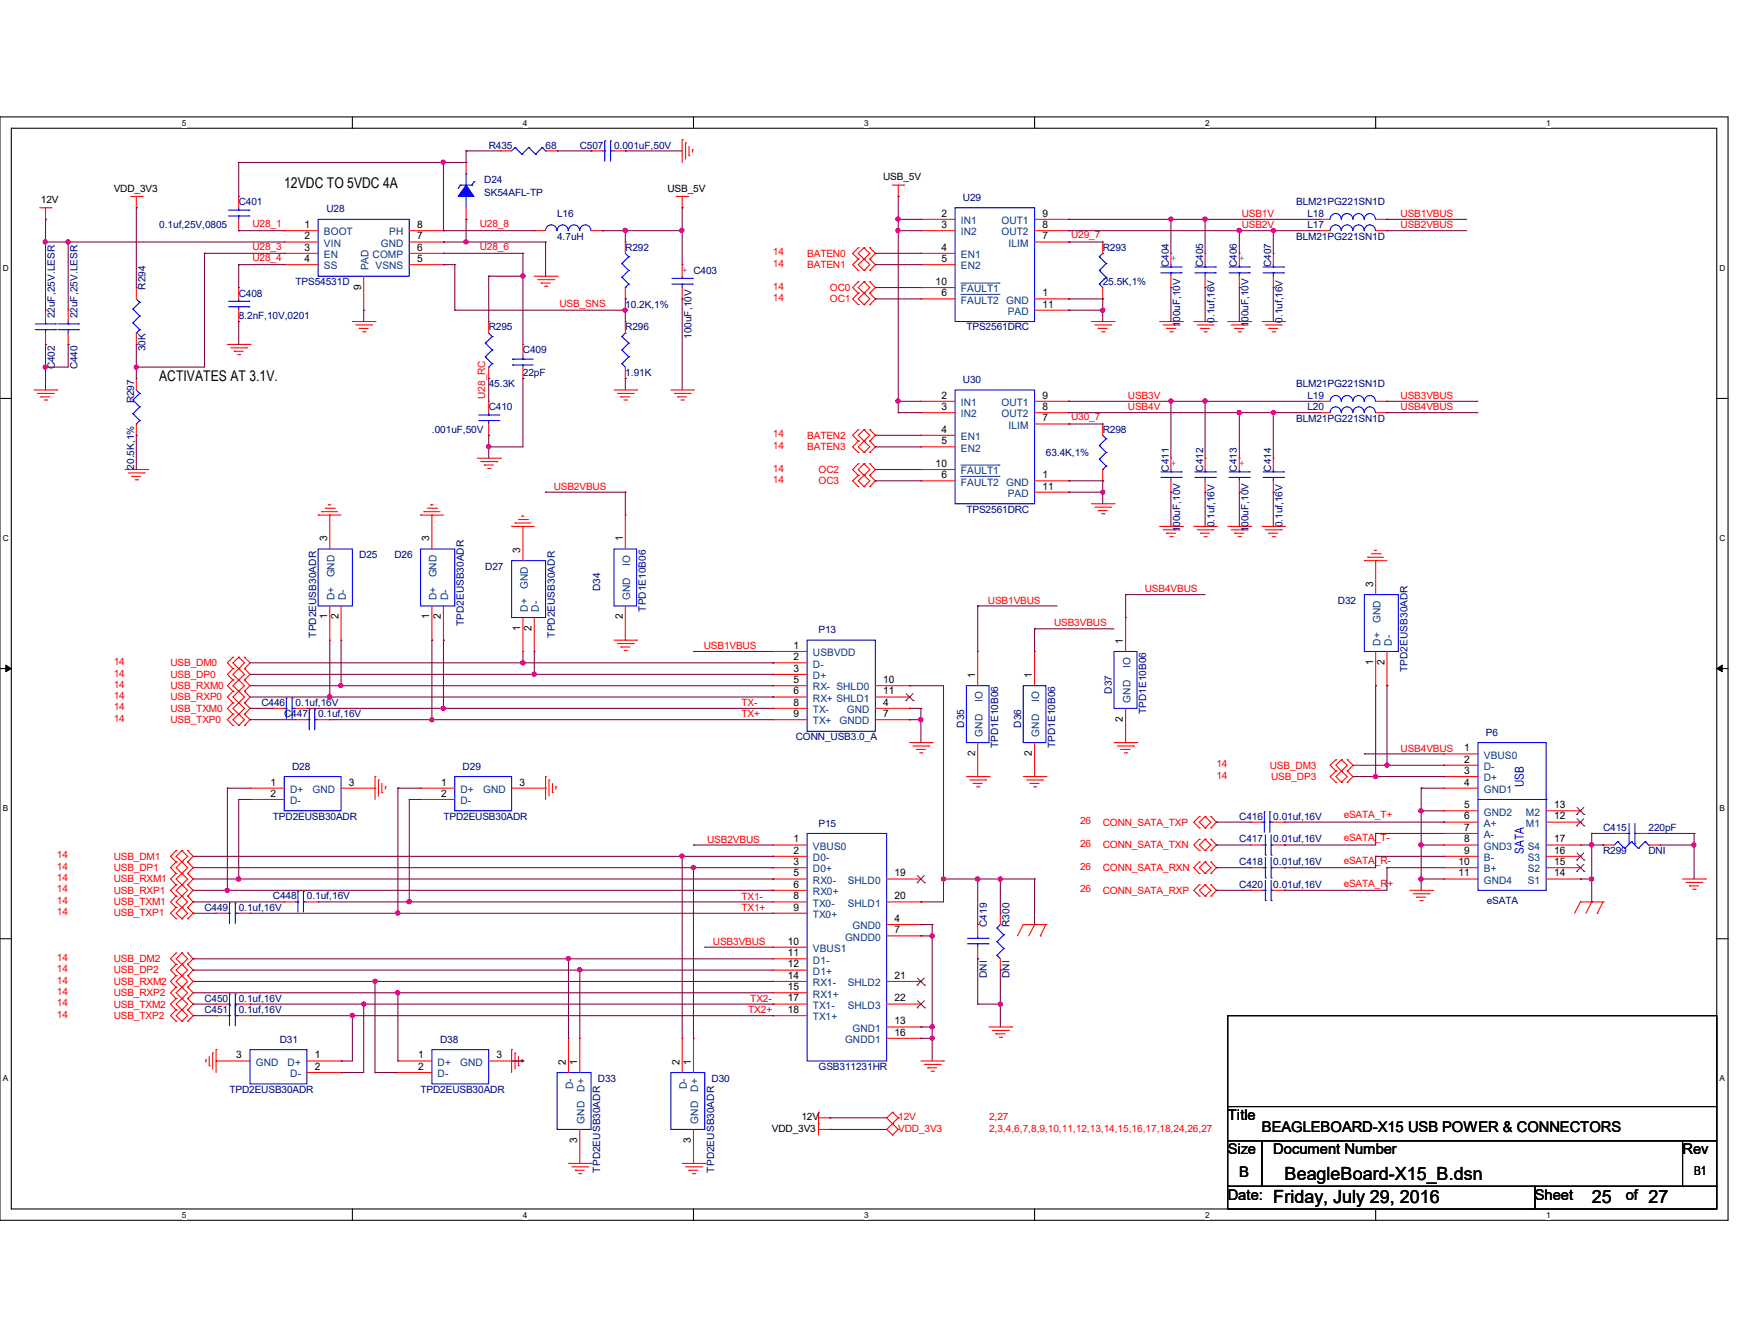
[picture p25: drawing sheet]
<svg xmlns="http://www.w3.org/2000/svg" width="279mm" height="216mm" viewBox="0 0 279 216" stroke-linecap="round" stroke-linejoin="round" font-family="sans-serif">
<defs><g id="words">
<g font-size="2.9">
<text x="206.6" y="189.7">BeagleBoard-X15_B.dsn</text>
<text x="204.8" y="193.3">Friday, July 29, 2016</text>
<text x="256" y="193.3">25</text>
<text x="265.2" y="193.3">27</text>
</g>
<g font-size="2.4">
<text x="45.7" y="30.2">12VDC TO 5VDC 4A</text>
<text x="25.6" y="61.3">ACTIVATES AT 3.1V.</text>
<text x="197.5" y="180.1">Title</text>
<text x="197.5" y="185.6">Size</text>
<text x="203" y="181.9">BEAGLEBOARD-X15 USB POWER &amp; CONNECTORS</text>
<text x="204.8" y="185.6">Document Number</text>
<text x="270.6" y="185.6">Rev</text>
<text x="199.3" y="189.2">B</text>
<text x="197.5" y="192.9">Date:</text>
<text x="246.9" y="192.9">Sheet</text>
<text x="261.5" y="192.9">of</text>
</g>
<g font-size="2" fill="#00f">
<text x="245.1" y="126.5" transform="rotate(-90 245.1 126.5)">USB</text>
<text x="245.1" y="137.3" transform="rotate(-90 245.1 137.3)">SATA</text>
</g>
<text font-size="2" x="272.5" y="188.9">B1</text>
<g font-size="1.7">
<text x="151.4" y="34.8">2</text>
<text x="167.7" y="34.8">9</text>
<text x="49" y="36.7">1</text>
<text x="49" y="38.5">2</text>
<text x="49" y="40.3">3</text>
<text x="67.1" y="40.3">6</text>
<text x="67.1" y="36.7">8</text>
<text x="67.1" y="38.5">7</text>
<text x="151.4" y="36.7">3</text>
<text x="151.4" y="40.3">4</text>
<text x="167.7" y="36.7">8</text>
<text x="167.7" y="38.5">7</text>
<text x="49" y="42.1">4</text>
<text x="58.1" y="46.6" transform="rotate(-90 58.1 46.6)">9</text>
<text x="67.1" y="42.1">5</text>
<text x="150.5" y="45.8">10</text>
<text x="151.4" y="42.1">5</text>
<text x="151.4" y="47.6">6</text>
<text x="167.7" y="47.6">1</text>
<text x="167.7" y="49.4">11</text>
<text x="151.4" y="64.1">2</text>
<text x="151.4" y="65.9">3</text>
<text x="167.7" y="64.1">9</text>
<text x="167.7" y="65.9">8</text>
<text x="151.4" y="69.6">4</text>
<text x="151.4" y="71.4">5</text>
<text x="167.7" y="67.7">7</text>
<text x="150.5" y="75.1">10</text>
<text x="151.4" y="76.9">6</text>
<text x="167.7" y="76.9">1</text>
<text x="167.7" y="78.7">11</text>
<text x="52.6" y="87" transform="rotate(-90 52.6 87)">3</text>
<text x="69" y="87" transform="rotate(-90 69 87)">3</text>
<text x="83.7" y="88.9" transform="rotate(-90 83.7 88.9)">3</text>
<text x="100.2" y="87" transform="rotate(-90 100.2 87)">1</text>
<text x="220.9" y="94.3" transform="rotate(-90 220.9 94.3)">3</text>
<text x="52.6" y="99.6" transform="rotate(-90 52.6 99.6)">1</text>
<text x="54.4" y="99.6" transform="rotate(-90 54.4 99.6)">2</text>
<text x="69" y="99.6" transform="rotate(-90 69 99.6)">1</text>
<text x="70.9" y="99.6" transform="rotate(-90 70.9 99.6)">2</text>
<text x="83.7" y="101.4" transform="rotate(-90 83.7 101.4)">1</text>
<text x="85.5" y="101.4" transform="rotate(-90 85.5 101.4)">2</text>
<text x="100.2" y="99.6" transform="rotate(-90 100.2 99.6)">2</text>
<text x="127.6" y="104.3">1</text>
<text x="127.6" y="108">3</text>
<text x="127.6" y="106.1">2</text>
<text x="180.6" y="103.5" transform="rotate(-90 180.6 103.5)">1</text>
<text x="220.9" y="106.9" transform="rotate(-90 220.9 106.9)">1</text>
<text x="222.7" y="106.9" transform="rotate(-90 222.7 106.9)">2</text>
<text x="127.6" y="109.8">5</text>
<text x="127.6" y="111.6">6</text>
<text x="127.6" y="113.5">8</text>
<text x="142.1" y="109.8">10</text>
<text x="142.1" y="113.5">4</text>
<text x="142.1" y="111.6">11</text>
<text x="156.8" y="109" transform="rotate(-90 156.8 109)">1</text>
<text x="166" y="109" transform="rotate(-90 166 109)">1</text>
<text x="127.6" y="115.3">9</text>
<text x="142.1" y="115.3">7</text>
<text x="180.6" y="116" transform="rotate(-90 180.6 116)">2</text>
<text x="156.8" y="121.5" transform="rotate(-90 156.8 121.5)">2</text>
<text x="166" y="121.5" transform="rotate(-90 166 121.5)">2</text>
<text x="235.5" y="120.8">1</text>
<text x="235.5" y="122.6">2</text>
<text x="235.5" y="124.4">3</text>
<text x="43.5" y="126.3">1</text>
<text x="43.5" y="128.1">2</text>
<text x="56.1" y="126.3">3</text>
<text x="70.9" y="126.3">1</text>
<text x="70.9" y="128.1">2</text>
<text x="83.6" y="126.3">3</text>
<text x="235.5" y="126.3">4</text>
<text x="235.5" y="129.9">5</text>
<text x="235.5" y="131.7">6</text>
<text x="250" y="131.7">12</text>
<text x="250" y="129.9">13</text>
<text x="127.6" y="135.4">1</text>
<text x="127.6" y="137.2">2</text>
<text x="235.5" y="133.6">7</text>
<text x="235.5" y="135.4">8</text>
<text x="235.5" y="137.2">9</text>
<text x="250" y="137.2">16</text>
<text x="250" y="135.4">17</text>
<text x="127.6" y="139.1">3</text>
<text x="127.6" y="142.7">6</text>
<text x="127.6" y="140.9">5</text>
<text x="143.9" y="140.9">19</text>
<text x="234.6" y="139.1">10</text>
<text x="234.6" y="140.9">11</text>
<text x="250" y="140.9">14</text>
<text x="250" y="139.1">15</text>
<text x="127.6" y="146.4">9</text>
<text x="127.6" y="144.6">8</text>
<text x="143.9" y="148.2">4</text>
<text x="143.9" y="144.6">20</text>
<text x="126.7" y="151.8">10</text>
<text x="126.7" y="153.7">11</text>
<text x="126.7" y="155.5">12</text>
<text x="143.9" y="150">7</text>
<text x="126.7" y="157.4">14</text>
<text x="126.7" y="159.2">15</text>
<text x="126.7" y="161">17</text>
<text x="143.9" y="157.4">21</text>
<text x="143.9" y="161">22</text>
<text x="126.7" y="162.9">18</text>
<text x="143.9" y="164.7">13</text>
<text x="143.9" y="166.5">16</text>
<text x="38" y="170.1">3</text>
<text x="50.6" y="170.1">1</text>
<text x="50.6" y="172">2</text>
<text x="67.3" y="170.1">1</text>
<text x="67.3" y="172">2</text>
<text x="79.9" y="170.1">3</text>
<text x="91" y="171.2" transform="rotate(-90 91 171.2)">2</text>
<text x="92.8" y="171.2" transform="rotate(-90 92.8 171.2)">1</text>
<text x="109.3" y="171.2" transform="rotate(-90 109.3 171.2)">2</text>
<text x="111.1" y="171.2" transform="rotate(-90 111.1 171.2)">1</text>
<text x="92.8" y="183.7" transform="rotate(-90 92.8 183.7)">3</text>
<text x="111.1" y="183.7" transform="rotate(-90 111.1 183.7)">3</text>
</g>
<g font-size="1.7" fill="#004080">
<text x="52.1" y="37.8">BOOT</text>
<text x="52.1" y="39.7">VIN</text>
<text x="52.1" y="41.5">EN</text>
<text x="59.9" y="41.5">COMP</text>
<text x="61.3" y="39.7">GND</text>
<text x="62.6" y="37.8">PH</text>
<text x="154.6" y="36">IN1</text>
<text x="154.6" y="37.8">IN2</text>
<text x="154.6" y="41.5">EN1</text>
<text x="161.1" y="36">OUT1</text>
<text x="161.1" y="37.8">OUT2</text>
<text x="162.2" y="39.7">ILIM</text>
<text x="52.1" y="43.3">SS</text>
<text x="59.3" y="43.5" transform="rotate(-90 59.3 43.5)">PAD</text>
<text x="60.4" y="43.3">VSNS</text>
<text x="154.6" y="43.3">EN2</text>
<text x="154.6" y="47">FAULT1</text>
<text x="154.6" y="48.8">FAULT2</text>
<text x="161.8" y="48.8">GND</text>
<text x="162.1" y="50.6">PAD</text>
<text x="154.6" y="65.3">IN1</text>
<text x="161.1" y="65.3">OUT1</text>
<text x="154.6" y="67.1">IN2</text>
<text x="154.6" y="70.7">EN1</text>
<text x="161.1" y="67.1">OUT2</text>
<text x="162.2" y="68.9">ILIM</text>
<text x="154.6" y="72.6">EN2</text>
<text x="154.6" y="76.2">FAULT1</text>
<text x="154.6" y="78.1">FAULT2</text>
<text x="161.8" y="78.1">GND</text>
<text x="162.1" y="79.9">PAD</text>
<text x="53.8" y="92.8" transform="rotate(-90 53.8 92.8)">GND</text>
<text x="70.2" y="92.8" transform="rotate(-90 70.2 92.8)">GND</text>
<text x="84.9" y="94.7" transform="rotate(-90 84.9 94.7)">GND</text>
<text x="101.3" y="90.9" transform="rotate(-90 101.3 90.9)">IO</text>
<text x="53.8" y="96.5" transform="rotate(-90 53.8 96.5)">D+</text>
<text x="55.6" y="96.5" transform="rotate(-90 55.6 96.5)">D-</text>
<text x="70.2" y="96.5" transform="rotate(-90 70.2 96.5)">D+</text>
<text x="72.1" y="96.5" transform="rotate(-90 72.1 96.5)">D-</text>
<text x="84.9" y="98.3" transform="rotate(-90 84.9 98.3)">D+</text>
<text x="86.7" y="98.3" transform="rotate(-90 86.7 98.3)">D-</text>
<text x="101.3" y="96.5" transform="rotate(-90 101.3 96.5)">GND</text>
<text x="222" y="100.2" transform="rotate(-90 222 100.2)">GND</text>
<text x="130.8" y="105.5">USBVDD</text>
<text x="130.8" y="107.3">D-</text>
<text x="181.8" y="107.4" transform="rotate(-90 181.8 107.4)">IO</text>
<text x="222" y="103.8" transform="rotate(-90 222 103.8)">D+</text>
<text x="223.9" y="103.8" transform="rotate(-90 223.9 103.8)">D-</text>
<text x="130.8" y="109.2">D+</text>
<text x="130.8" y="111">RX- SHLD0</text>
<text x="130.8" y="112.8">RX+ SHLD1</text>
<text x="158" y="112.9" transform="rotate(-90 158 112.9)">IO</text>
<text x="167.2" y="112.9" transform="rotate(-90 167.2 112.9)">IO</text>
<text x="181.8" y="112.9" transform="rotate(-90 181.8 112.9)">GND</text>
<text x="130.8" y="114.6">TX-</text>
<text x="130.8" y="116.5">TX+</text>
<text x="135" y="116.5">GNDD</text>
<text x="136.2" y="114.6">GND</text>
<text x="158" y="118.4" transform="rotate(-90 158 118.4)">GND</text>
<text x="167.2" y="118.4" transform="rotate(-90 167.2 118.4)">GND</text>
<text x="238.7" y="122">VBUS0</text>
<text x="238.7" y="123.8">D-</text>
<text x="238.7" y="125.6">D+</text>
<text x="46.7" y="127.5">D+</text>
<text x="46.7" y="129.3">D-</text>
<text x="50.3" y="127.5">GND</text>
<text x="74.1" y="127.5">D+</text>
<text x="74.1" y="129.3">D-</text>
<text x="77.7" y="127.5">GND</text>
<text x="238.7" y="127.5">GND1</text>
<text x="238.7" y="131.1">GND2</text>
<text x="245.4" y="131.1">M2</text>
<text x="130.8" y="136.6">VBUS0</text>
<text x="238.7" y="132.9">A+</text>
<text x="238.7" y="134.7">A-</text>
<text x="238.7" y="136.6">GND3</text>
<text x="245.4" y="132.9">M1</text>
<text x="245.7" y="136.6">S4</text>
<text x="130.8" y="140.3">D0+</text>
<text x="130.8" y="138.4">D0-</text>
<text x="130.8" y="143.9">RX0+</text>
<text x="130.8" y="142.1">RX0-</text>
<text x="136.4" y="142.1">SHLD0</text>
<text x="238.7" y="138.4">B-</text>
<text x="238.7" y="140.3">B+</text>
<text x="238.7" y="142.1">GND4</text>
<text x="245.7" y="142.1">S1</text>
<text x="245.7" y="140.3">S2</text>
<text x="245.7" y="138.4">S3</text>
<text x="130.8" y="147.6">TX0+</text>
<text x="130.8" y="145.8">TX0-</text>
<text x="136.4" y="145.8">SHLD1</text>
<text x="137.1" y="149.4">GND0</text>
<text x="130.8" y="153">VBUS1</text>
<text x="130.8" y="154.9">D1-</text>
<text x="135.9" y="151.2">GNDD0</text>
<text x="130.8" y="156.7">D1+</text>
<text x="130.8" y="158.5">RX1-</text>
<text x="130.8" y="160.4">RX1+</text>
<text x="136.4" y="158.5">SHLD2</text>
<text x="130.8" y="164">TX1+</text>
<text x="130.8" y="162.2">TX1-</text>
<text x="135.9" y="167.7">GNDD1</text>
<text x="136.4" y="162.2">SHLD3</text>
<text x="137.1" y="165.9">GND1</text>
<text x="41.1" y="171.3">GND</text>
<text x="46.3" y="171.3">D+</text>
<text x="46.7" y="173.2">D-</text>
<text x="70.4" y="171.3">D+</text>
<text x="70.4" y="173.2">D-</text>
<text x="74" y="171.3">GND</text>
<text x="92.2" y="175.1" transform="rotate(-90 92.2 175.1)">D-</text>
<text x="94" y="175.5" transform="rotate(-90 94 175.5)">D+</text>
<text x="110.5" y="175.1" transform="rotate(-90 110.5 175.1)">D-</text>
<text x="112.3" y="175.5" transform="rotate(-90 112.3 175.5)">D+</text>
<text x="94" y="180.6" transform="rotate(-90 94 180.6)">GND</text>
<text x="112.3" y="180.6" transform="rotate(-90 112.3 180.6)">GND</text>
</g>
<g font-size="1.6" fill="#000080">
<text x="78.6" y="23.9">R435</text>
<text x="87.8" y="23.9">68</text>
<text x="93.3" y="23.9">C507</text>
<text x="98.8" y="23.9">0.001uF,50V</text>
<text x="77.9" y="29.4">D24</text>
<text x="38.4" y="33">C401</text>
<text x="52.5" y="34.1">U28</text>
<text x="77.9" y="31.6">SK54AFL-TP</text>
<text x="89.6" y="34.8">L16</text>
<text x="154.9" y="32.3">U29</text>
<text x="208.5" y="33">BLM21PG221SN1D</text>
<text x="210.3" y="34.8">L18</text>
<text x="25.6" y="36.7">0.1uf,25V,0805</text>
<text x="89.6" y="38.5">4.7uH</text>
<text x="100.6" y="40.3">R292</text>
<text x="177.4" y="40.3">R293</text>
<text x="208.5" y="38.5">BLM21PG221SN1D</text>
<text x="210.3" y="36.7">L17</text>
<text x="23.4" y="46.6" transform="rotate(-90 23.4 46.6)">R294</text>
<text x="38.4" y="47.7">C408</text>
<text x="47.5" y="45.8">TPS54531D</text>
<text x="177.4" y="45.8">25.5K,1%</text>
<text x="188" y="42.9" transform="rotate(-90 188 42.9)">C404</text>
<text x="193.5" y="42.9" transform="rotate(-90 193.5 42.9)">C405</text>
<text x="199" y="42.9" transform="rotate(-90 199 42.9)">C406</text>
<text x="204.5" y="42.9" transform="rotate(-90 204.5 42.9)">C407</text>
<text x="8.8" y="51.1" transform="rotate(-90 8.8 51.1)">22uF,25V.LESR</text>
<text x="12.4" y="51.1" transform="rotate(-90 12.4 51.1)">22uF,25V.LESR</text>
<text x="38.4" y="51.3">8.2nF,10V,0201</text>
<text x="78.6" y="53.1">R295</text>
<text x="100.6" y="53.1">R296</text>
<text x="100.6" y="49.5">10.2K,1%</text>
<text x="155.4" y="53.1">TPS2561DRC</text>
<text x="189.8" y="52.6" transform="rotate(-90 189.8 52.6)">100uF,10V</text>
<text x="195.3" y="51.9" transform="rotate(-90 195.3 51.9)">0.1uf,16V</text>
<text x="200.8" y="52.6" transform="rotate(-90 200.8 52.6)">100uF,10V</text>
<text x="206.3" y="51.9" transform="rotate(-90 206.3 51.9)">0.1uf,16V</text>
<text x="8.8" y="59.4" transform="rotate(-90 8.8 59.4)">C402</text>
<text x="12.4" y="59.4" transform="rotate(-90 12.4 59.4)">C440</text>
<text x="23.4" y="56.5" transform="rotate(-90 23.4 56.5)">30K</text>
<text x="84.1" y="56.8">C409</text>
<text x="111.2" y="54.4" transform="rotate(-90 111.2 54.4)">100uF,10V</text>
<text x="21.6" y="64.9" transform="rotate(-90 21.6 64.9)">R297</text>
<text x="78.6" y="62.3">45.3K</text>
<text x="78.6" y="66">C410</text>
<text x="84.1" y="60.5">22pF</text>
<text x="100.6" y="60.5">1.91K</text>
<text x="154.9" y="61.6">U30</text>
<text x="208.5" y="62.3">BLM21PG221SN1D</text>
<text x="210.3" y="64.1">L19</text>
<text x="210.3" y="66">L20</text>
<text x="69.5" y="69.6">.001uF,50V</text>
<text x="177.4" y="69.6">R298</text>
<text x="208.5" y="67.8">BLM21PG221SN1D</text>
<text x="21.6" y="75.5" transform="rotate(-90 21.6 75.5)">20.5K,1%</text>
<text x="168.2" y="73.3">63.4K,1%</text>
<text x="188" y="75.9" transform="rotate(-90 188 75.9)">C411</text>
<text x="193.5" y="75.9" transform="rotate(-90 193.5 75.9)">C412</text>
<text x="199" y="75.9" transform="rotate(-90 199 75.9)">C413</text>
<text x="204.5" y="75.9" transform="rotate(-90 204.5 75.9)">C414</text>
<text x="155.4" y="82.4">TPS2561DRC</text>
<text x="57.8" y="89.7">D25</text>
<text x="63.5" y="89.7">D26</text>
<text x="189.8" y="85.6" transform="rotate(-90 189.8 85.6)">100uF,10V</text>
<text x="195.3" y="84.8" transform="rotate(-90 195.3 84.8)">0.1uf,16V</text>
<text x="200.8" y="85.6" transform="rotate(-90 200.8 85.6)">100uF,10V</text>
<text x="206.3" y="84.8" transform="rotate(-90 206.3 84.8)">0.1uf,16V</text>
<text x="78.1" y="91.6">D27</text>
<text x="96.6" y="95" transform="rotate(-90 96.6 95)">D34</text>
<text x="74.6" y="100.7" transform="rotate(-90 74.6 100.7)">TPD2EUSB30ADR</text>
<text x="103.9" y="98.3" transform="rotate(-90 103.9 98.3)">TPD1E10B06</text>
<text x="131.7" y="101.8">P13</text>
<text x="215.2" y="97">D32</text>
<text x="50.8" y="102.5" transform="rotate(-90 50.8 102.5)">TPD2EUSB30ADR</text>
<text x="89.2" y="102.5" transform="rotate(-90 89.2 102.5)">TPD2EUSB30ADR</text>
<text x="42" y="113.5">C446</text>
<text x="47.5" y="113.5">0.1uf,16V</text>
<text x="178.9" y="111.5" transform="rotate(-90 178.9 111.5)">D37</text>
<text x="226.4" y="108" transform="rotate(-90 226.4 108)">TPD2EUSB30ADR</text>
<text x="45.7" y="115.3">C447</text>
<text x="51.2" y="115.3">0.1uf,16V</text>
<text x="128" y="119">CONN_USB3.0_A</text>
<text x="155.1" y="117" transform="rotate(-90 155.1 117)">D35</text>
<text x="164.3" y="117" transform="rotate(-90 164.3 117)">D36</text>
<text x="184.4" y="114.8" transform="rotate(-90 184.4 114.8)">TPD1E10B06</text>
<text x="239" y="118.2">P6</text>
<text x="47" y="123.7">D28</text>
<text x="74.4" y="123.7">D29</text>
<text x="160.6" y="120.3" transform="rotate(-90 160.6 120.3)">TPD1E10B06</text>
<text x="169.7" y="120.3" transform="rotate(-90 169.7 120.3)">TPD1E10B06</text>
<text x="43.9" y="131.8">TPD2EUSB30ADR</text>
<text x="71.3" y="131.8">TPD2EUSB30ADR</text>
<text x="199.3" y="131.8">C416</text>
<text x="204.8" y="131.8">0.01uf,16V</text>
<text x="131.7" y="132.9">P15</text>
<text x="199.3" y="135.4">C417</text>
<text x="204.8" y="135.4">0.01uf,16V</text>
<text x="257.8" y="133.6">C415</text>
<text x="257.8" y="137.3">R299</text>
<text x="265.2" y="133.6">220pF</text>
<text x="265.2" y="137.3">DNI</text>
<text x="199.3" y="142.8">C420</text>
<text x="199.3" y="139.1">C418</text>
<text x="204.8" y="142.8">0.01uf,16V</text>
<text x="204.8" y="139.1">0.01uf,16V</text>
<text x="32.9" y="146.4">C449</text>
<text x="38.4" y="146.4">0.1uf,16V</text>
<text x="43.9" y="144.6">C448</text>
<text x="49.4" y="144.6">0.1uf,16V</text>
<text x="158.8" y="149" transform="rotate(-90 158.8 149)">C419</text>
<text x="162.4" y="149" transform="rotate(-90 162.4 149)">R300</text>
<text x="239.2" y="145.3">eSATA</text>
<text x="32.9" y="161">C450</text>
<text x="38.4" y="161">0.1uf,16V</text>
<text x="158.8" y="157.2" transform="rotate(-90 158.8 157.2)">DNI</text>
<text x="162.4" y="157.2" transform="rotate(-90 162.4 157.2)">DNI</text>
<text x="32.9" y="162.9">C451</text>
<text x="38.4" y="162.9">0.1uf,16V</text>
<text x="45" y="167.6">D31</text>
<text x="70.8" y="167.6">D38</text>
<text x="96.2" y="173.9">D33</text>
<text x="114.5" y="173.9">D30</text>
<text x="131.7" y="172">GSB311231HR</text>
<text x="36.9" y="175.7">TPD2EUSB30ADR</text>
<text x="67.6" y="175.7">TPD2EUSB30ADR</text>
<text x="96.6" y="188.5" transform="rotate(-90 96.6 188.5)">TPD2EUSB30ADR</text>
<text x="114.9" y="188.5" transform="rotate(-90 114.9 188.5)">TPD2EUSB30ADR</text>
</g>
<g font-size="1.6">
<text x="142.1" y="29">USB_5V</text>
<text x="6.6" y="32.7">12V</text>
<text x="18.3" y="30.8">VDD_3V3</text>
<text x="107.4" y="30.8">USB_5V</text>
<text x="124.2" y="181.9">VDD_3V3</text>
<text x="128.9" y="180">12V</text>
</g>
<g font-size="1.6" fill="#f00">
<text x="199.7" y="34.9">USB1V</text>
<text x="225.3" y="34.9">USB1VBUS</text>
<text x="40.6" y="40.1">U28_3</text>
<text x="40.6" y="42">U28_4</text>
<text x="40.6" y="36.5">U28_1</text>
<text x="77.2" y="40.1">U28_6</text>
<text x="77.2" y="36.5">U28_8</text>
<text x="124.3" y="41.1">14</text>
<text x="129.8" y="41.3">BATEN0</text>
<text x="172.3" y="38.3">U29_7</text>
<text x="199.7" y="36.7">USB2V</text>
<text x="225.3" y="36.7">USB2VBUS</text>
<text x="124.3" y="42.9">14</text>
<text x="124.3" y="46.6">14</text>
<text x="129.8" y="43.1">BATEN1</text>
<text x="133.5" y="46.7">OC0</text>
<text x="90" y="49.3">USB_SNS</text>
<text x="124.3" y="48.4">14</text>
<text x="133.5" y="48.6">OC1</text>
<text x="78" y="64.1" transform="rotate(-90 78 64.1)">U28_RC</text>
<text x="181.4" y="64.1">USB3V</text>
<text x="181.4" y="66">USB4V</text>
<text x="225.3" y="66">USB4VBUS</text>
<text x="225.3" y="64.1">USB3VBUS</text>
<text x="124.3" y="70.3">14</text>
<text x="129.8" y="70.5">BATEN2</text>
<text x="172.3" y="67.6">U30_7</text>
<text x="124.3" y="72.2">14</text>
<text x="124.3" y="75.8">14</text>
<text x="124.3" y="77.6">14</text>
<text x="129.8" y="72.3">BATEN3</text>
<text x="131.7" y="76">OC2</text>
<text x="131.7" y="77.9">OC3</text>
<text x="89.1" y="78.7">USB2VBUS</text>
<text x="184.1" y="95.2">USB4VBUS</text>
<text x="158.9" y="97">USB1VBUS</text>
<text x="169.5" y="100.7">USB3VBUS</text>
<text x="18.3" y="106.9">14</text>
<text x="27.4" y="107.1">USB_DM0</text>
<text x="113.2" y="104.4">USB1VBUS</text>
<text x="18.3" y="108.8">14</text>
<text x="18.3" y="112.4">14</text>
<text x="18.3" y="110.6">14</text>
<text x="27.4" y="108.9">USB_DP0</text>
<text x="27.4" y="112.6">USB_RXP0</text>
<text x="27.4" y="110.7">USB_RXM0</text>
<text x="119.3" y="113.5">TX-</text>
<text x="18.3" y="116">14</text>
<text x="18.3" y="114.2">14</text>
<text x="27.4" y="116.2">USB_TXP0</text>
<text x="27.4" y="114.4">USB_TXM0</text>
<text x="119.3" y="115.3">TX+</text>
<text x="195.7" y="125.2">14</text>
<text x="195.7" y="123.4">14</text>
<text x="204.3" y="123.6">USB_DM3</text>
<text x="204.5" y="125.4">USB_DP3</text>
<text x="225.3" y="120.8">USB4VBUS</text>
<text x="216.2" y="131.6">eSATA_T+</text>
<text x="113.7" y="135.5">USB2VBUS</text>
<text x="173.7" y="132.5">26</text>
<text x="173.7" y="136.2">26</text>
<text x="177.4" y="132.7">CONN_SATA_TXP</text>
<text x="177.4" y="136.4">CONN_SATA_TXN</text>
<text x="216.2" y="135.3">eSATA_T-</text>
<text x="9.1" y="138">14</text>
<text x="9.1" y="139.8">14</text>
<text x="9.1" y="143.5">14</text>
<text x="9.1" y="141.6">14</text>
<text x="18.3" y="138.2">USB_DM1</text>
<text x="18.3" y="140">USB_DP1</text>
<text x="18.3" y="143.7">USB_RXP1</text>
<text x="18.3" y="141.9">USB_RXM1</text>
<text x="173.7" y="139.8">26</text>
<text x="173.7" y="143.5">26</text>
<text x="177.4" y="140">CONN_SATA_RXN</text>
<text x="177.4" y="143.7">CONN_SATA_RXP</text>
<text x="216.2" y="138.9">eSATA_R-</text>
<text x="216.2" y="142.5">eSATA_R+</text>
<text x="9.1" y="147.2">14</text>
<text x="9.1" y="145.3">14</text>
<text x="18.3" y="147.3">USB_TXP1</text>
<text x="18.3" y="145.5">USB_TXM1</text>
<text x="119.3" y="146.4">TX1+</text>
<text x="119.3" y="144.6">TX1-</text>
<text x="9.1" y="154.5">14</text>
<text x="18.3" y="154.6">USB_DM2</text>
<text x="114.7" y="151.9">USB3VBUS</text>
<text x="9.1" y="156.3">14</text>
<text x="9.1" y="159.9">14</text>
<text x="9.1" y="158.1">14</text>
<text x="9.1" y="161.8">14</text>
<text x="18.3" y="156.5">USB_DP2</text>
<text x="18.3" y="160.1">USB_RXP2</text>
<text x="18.3" y="158.3">USB_RXM2</text>
<text x="18.3" y="162">USB_TXM2</text>
<text x="120.7" y="161">TX2-</text>
<text x="9.1" y="163.6">14</text>
<text x="18.3" y="163.8">USB_TXP2</text>
<text x="120.4" y="162.9">TX2+</text>
<text x="144.5" y="181.9">VDD_3V3</text>
<text x="144.5" y="180">12V</text>
<text x="159.1" y="181.9">2,3,4,6,7,8,9,10,11,12,13,14,15,16,17,18,24,26,27</text>
<text x="159.1" y="180">2,27</text>
</g>
<g font-size="1.6" fill="#00f">
<text x="188.3" y="42">+</text>
<text x="199.3" y="42">+</text>
<text x="109.7" y="43.8">+ C403</text>
<text x="188.3" y="74.9">+</text>
<text x="199.3" y="74.9">+</text>
</g>
<g font-size="1.3">
<text x="29.3" y="20.2">5</text>
<text x="84.1" y="20.2">4</text>
<text x="139" y="20.2">3</text>
<text x="193.8" y="20.2">2</text>
<text x="248.7" y="20.2">1</text>
<text x=".5" y="43.5">D</text>
<text x="276.6" y="43.5">D</text>
<text x=".5" y="87">C</text>
<text x="276.6" y="87">C</text>
<text x=".5" y="130.4">B</text>
<text x="276.6" y="130.4">B</text>
<text x=".5" y="173.8">A</text>
<text x="276.6" y="173.8">A</text>
<text x="29.3" y="195.7">5</text>
<text x="84.1" y="195.7">4</text>
<text x="139" y="195.7">3</text>
<text x="193.8" y="195.7">2</text>
<text x="248.7" y="195.7">1</text>
</g>
</g></defs>
<path d="M0 18.8h278v177.4h-278zM1.8 20.6h274.3v173.8h-274.3z" fill="none" stroke="#000" stroke-width=".17"/>
<g fill="#fff">
<path d="M29.3 19h.7v1.5h-.7z"/>
<path d="M29.3 194.6h.7v1.4h-.7z"/>
</g>
<path d="M56.7 18.8v1.8M56.7 194.4v1.8" fill="none" stroke="#000" stroke-width=".17"/>
<g fill="#fff">
<path d="M84.1 19h.7v1.5h-.7z"/>
<path d="M84.1 194.6h.7v1.4h-.7z"/>
</g>
<path d="M111.5 18.8v1.8M111.5 194.4v1.8" fill="none" stroke="#000" stroke-width=".17"/>
<g fill="#fff">
<path d="M139 19h.7v1.5h-.7z"/>
<path d="M139 194.6h.7v1.4h-.7z"/>
</g>
<path d="M166.4 18.8v1.8M166.4 194.4v1.8" fill="none" stroke="#000" stroke-width=".17"/>
<g fill="#fff">
<path d="M193.8 19h.8v1.5h-.8z"/>
<path d="M193.8 194.6h.8v1.4h-.8z"/>
</g>
<path d="M221.3 18.8v1.8M221.3 194.4v1.8" fill="none" stroke="#000" stroke-width=".17"/>
<g fill="#fff">
<path d="M248.7 19h.7v1.5h-.7z"/>
<path d="M248.7 194.6h.7v1.4h-.7z"/>
<path d="M.5 42.3h.9v1.5h-.9z"/>
<path d="M276.6 42.3h.9v1.5h-.9z"/>
<path d="M.5 85.8h.9v1.4h-.9z"/>
<path d="M276.6 85.8h.9v1.4h-.9z"/>
</g>
<path d="M0 64.1h1.8M276.1 64.1h1.9" fill="none" stroke="#000" stroke-width=".17"/>
<g fill="#fff">
<path d="M.5 129.2h.8v1.5h-.8z"/>
<path d="M276.6 129.2h.9v1.5h-.9z"/>
</g>
<path d="M0 107.5h1.8M276.1 107.5h1.9" fill="none" stroke="#000" stroke-width=".17"/>
<path d="M.9 106.9l.9 .6-.9 .5zM276.1 107.5l.9-.6v1.1z" fill="#000" stroke="#000" stroke-width=".16"/>
<g fill="#fff">
<path d="M.5 172.6h.8v1.5h-.8z"/>
<path d="M276.6 172.6h.9v1.5h-.9z"/>
</g>
<path d="M0 150.9h1.8M276.1 150.9h1.9M197.5 163.3h78.6v14.6h-78.6zM197.5 177.9h78.6v5.5h-78.6zM197.5 183.4h5.5v7.3h-5.5zM197.5 190.7h49.4v3.7h-49.4zM203 183.4h67.6v7.3h-67.6zM246.9 190.7h29.2v3.7h-29.2zM270.6 183.4h5.5v7.3h-5.5z" fill="none" stroke="#000" stroke-width=".17"/>
<g fill="none" stroke="#f00" stroke-width=".17">
<path d="M6.4 33.4h1.8M7.3 35.3h.1M7.3 33.4v1.9M8.2 33.4h.1M21 31.6h1.9M21.9 33.4h.1M21.9 31.6v1.8M22.9 31.6h.1M38.4 31.6h.1M38.4 37.1h.1M38.4 31.6v1.8M38.4 35.3v1.8"/>
<path d="M45.7 37.1h.1M45.7 38.9h.1M45.7 37.1h5.5M45.7 38.9h5.5M65.8 37.1h5.5M65.8 38.9h5.5M71.3 37.1h.1M71.3 38.9h.1M75 35.3h.1M75 26.1h.1M75 26.1v1.8M75 33.4v1.9"/>
<path d="M80.5 24.3h.1M80.5 24.3h1.8M85.9 37.1h.1M85.9 37.1h1.9M87.8 24.3h1.8M89.6 24.3h.1M95.1 24.3h.1M95.1 37.1h1.8M95.1 24.3h1.8M96.9 37.1h.1M98.8 24.3h1.8M100.6 24.3h.1"/>
<path d="M100.6 38.9h.1M100.6 38.9v1.8M108.8 31.6h1.8M109.7 33.4h.1M109.7 22.4h.1M109.7 22.4v3.7M109.7 31.6v1.8M110.3 23h.1M110.3 23v2.6M110.6 31.6h.1M110.8 25h.1M110.8 23.5v1.5"/>
<path d="M111.4 24.1h.1M111.4 24.1v.4M138 39.8h.1M138 39.8l-.8 .9 .8 1M139 39.8h.1M139 39.8l-1 .9 1 1M139 39.8l.9 .9-.9 1M139.9 39.8h.1M139.9 39.8l.9 .9-.9 1M143.6 29.8h1.8M144.5 31.6h.1M144.5 29.8v1.8"/>
<path d="M145.4 29.8h.1M148.1 35.3h.1M148.1 37.1h.1M148.1 37.1h5.5M148.1 35.3h5.5M166.4 37.1h5.5M166.4 35.3h5.5M166.4 38.9h5.5M171.9 35.3h.1M171.9 37.1h.1M171.9 38.9h.1M177.4 38.9h.1"/>
<path d="M177.4 38.9v1.8M212.1 37.1h.1M212.1 35.3h.1M212.1 37.1h1.9M212.1 35.3h1.9M221.3 37.1h1.8M221.3 35.3h1.8M223.1 37.1h.1M223.1 35.3h.1M7.3 49.9h.1M7.3 55.4h.1M7.3 49.9v1.8"/>
<path d="M7.3 53.6v1.8M11 49.9h.1M11 55.4h.1M11 49.9v1.8M11 53.6v1.8M21.9 46.2h.1M21.9 55.4h.1M21.9 46.2v1.8M21.9 53.6v1.8M36.6 55.4h3.6M37.1 55.9h2.6M37.7 56.5h.1"/>
<path d="M37.7 56.5h1.4M38.2 57h.4M38.4 46.2h.1M38.4 51.7h.1M38.4 46.2v1.8M38.4 49.9v1.8M38.6 57h.1M39.7 55.9h.1M40.2 55.4h.1M45.7 40.7h.1M45.7 42.5h.1M45.7 40.7h5.5"/>
<path d="M45.7 42.5h5.5M56.7 51.7h3.6M57.2 52.2h2.6M57.8 52.8h.1M57.8 52.8h1.4M58.3 53.3h.4M58.5 49.9h.1M58.5 44.4v5.5M58.7 53.3h.1M59.8 52.2h.1M60.3 51.7h.1M65.8 40.7h5.5"/>
<path d="M65.8 42.5h5.5M71.3 42.5h.1M71.3 40.7h.1M78.6 51.7h.1M78.6 51.7v1.9M78.6 59v1.8M84.1 55.4h.1M84.1 55.4v1.8M84.1 59v1.8M85.9 44.4h3.7M86.5 45h2.6M87 45.5h.1"/>
<path d="M87 45.5h1.5M87.6 46h.4M88 46h.1M89.1 45h.1M89.6 44.4h.1M100.6 51.7h.1M100.6 48h.1M100.6 46.2v1.8M100.6 51.7v1.9M100.6 59v1.8M109.7 42.5h.1M109.7 48h.1"/>
<path d="M109.7 42.5v1.9M109.7 46.2v1.8M138 41.7h.1M138 43.5h.1M138 45.3h.1M138 47.1h.1M138 49h.1M138 41.7l-.8 .8 .8 1M138 45.3l-.8 .9 .8 .9M138 47.1l-.8 .9 .8 1M139 41.7h.1M139 43.5h.1"/>
<path d="M139 47.1h.1M139 45.3h.1M139 49h.1M139 47.1l.9 .9-.9 1M139 41.7l-1 .8 1 1M139 41.7l.9 .8-.9 1M139 45.3l-1 .9 1 .9M139 45.3l.9 .9-.9 .9M139 47.1l-1 .9 1 1M139.9 41.7h.1M139.9 43.5h.1M139.9 45.3h.1"/>
<path d="M139.9 47.1h.1M139.9 49h.1M139.9 41.7l.9 .8-.9 1M139.9 45.3l.9 .9-.9 .9M139.9 47.1l.9 .9-.9 1M148.1 40.7h.1M148.1 42.5h.1M148.1 46.2h.1M148.1 48h.1M148.1 40.7h5.5M148.1 42.5h5.5M148.1 46.2h5.5"/>
<path d="M148.1 48h5.5M166.4 48h5.5M166.4 49.9h5.5M171.9 48h.1M171.9 49.9h.1M175.6 51.7h3.6M176.1 52.2h2.5M176.7 52.8h.1M176.7 52.8h1.4M177.2 53.3h.4M177.4 48h.1M177.4 46.2v1.8"/>
<path d="M177.6 53.3h.1M178.6 52.2h.1M179.2 51.7h.1M186.5 51.7h3.7M187.1 52.2h2.6M187.6 52.8h.1M187.6 52.8h1.5M188.2 53.3h.4M188.3 40.7h.1M188.3 46.2h.1M188.3 40.7v1.8M188.3 44.4v1.8"/>
<path d="M188.6 53.3h.1M189.7 52.2h.1M190.2 51.7h.1M192 51.7h3.7M192.6 52.2h2.5M193.1 52.8h.1M193.1 52.8h1.5M193.7 53.3h.3M193.8 40.7h.1M193.8 46.2h.1M193.8 40.7v1.8M193.8 44.4v1.8"/>
<path d="M194 53.3h.1M195.1 52.2h.1M195.7 51.7h.1M197.5 51.7h3.7M198 52.2h2.6M198.6 52.8h.1M198.6 52.8h1.5M199.1 53.3h.4M199.3 40.7h.1M199.3 46.2h.1M199.3 40.7v1.8M199.3 44.4v1.8"/>
<path d="M199.5 53.3h.1M200.6 52.2h.1M201.2 51.7h.1M203 51.7h3.6M203.5 52.2h2.6M204.1 52.8h.1M204.1 52.8h1.4M204.6 53.3h.4M204.8 40.7h.1M204.8 46.2h.1M204.8 40.7v1.8M204.8 44.4v1.8"/>
<path d="M205 53.3h.1M206.1 52.2h.1M206.6 51.7h.1M5.5 62.7h3.6M6 63.2h2.6M6.6 63.8h.1M6.6 63.8h1.4M7.1 64.3h.4M7.5 64.3h.1M8.6 63.2h.1M9.1 62.7h.1M20.1 75.5h3.6"/>
<path d="M20.7 76h2.5M21.2 76.6h.1M21.2 76.6h1.4M21.8 77.1h.3M21.9 60.8h.1M21.9 70h.1M21.9 60.8v1.9M21.9 68.2v1.8M22.1 77.1h.1M23.2 76h.1M23.7 75.5h.1M76.8 73.7h3.7"/>
<path d="M77.3 74.2h2.6M77.9 74.8h.1M77.9 74.8h1.5M78.4 75.3h.4M78.6 60.8h.1M78.6 64.5h.1M78.6 70h.1M78.6 64.5v1.8M78.6 68.2v1.8M78.8 75.3h.1M79.9 74.2h.1M80.5 73.7h.1"/>
<path d="M84.1 60.8h.1M98.8 62.7h3.6M99.3 63.2h2.6M99.9 63.8h.1M99.9 63.8h1.4M100.4 64.3h.4M100.6 60.8h.1M100.8 64.3h.1M101.9 63.2h.1M102.4 62.7h.1M107.9 62.7h3.6M108.5 63.2h2.5"/>
<path d="M109 63.8h.1M109 63.8h1.4M109.5 64.3h.4M109.9 64.3h.1M111 63.2h.1M111.5 62.7h.1M138 69.1h.1M138 70.9h.1M138 72.7h.1M138 74.5h.1M138 76.4h.1M138 78.2h.1"/>
<path d="M138 69.1l-.8 .9 .8 .9M138 70.9l-.8 .9 .8 .9M138 74.5l-.8 1 .8 .9M138 76.4l-.8 .9 .8 .9M139 70.9h.1M139 69.1h.1M139 72.7h.1M139 76.4h.1M139 74.5h.1M139 78.2h.1M139 69.1l-1 .9 1.9 1.8-.9 .9M139 69.1l.9 .9-1.9 1.8 1 .9"/>
<path d="M139 74.5l-1 1 1 .9M139 74.5l.9 1-.9 .9M139 76.4l-1 .9 1 .9M139 76.4l.9 .9-.9 .9M139.9 69.1h.1M139.9 70.9h.1M139.9 72.7h.1M139.9 74.5h.1M139.9 76.4h.1M139.9 78.2h.1M139.9 69.1l.9 .9-.9 .9M139.9 70.9l.9 .9-.9 .9"/>
<path d="M139.9 74.5l.9 1-.9 .9M139.9 76.4l.9 .9-.9 .9M148.1 64.5h.1M148.1 66.3h.1M148.1 70h.1M148.1 71.8h.1M148.1 75.5h.1M148.1 77.3h.1M148.1 75.5h5.5M148.1 64.5h5.5M148.1 66.3h5.5M148.1 70h5.5"/>
<path d="M148.1 71.8h5.5M148.1 77.3h5.5M166.4 64.5h5.5M166.4 66.3h5.5M166.4 77.3h5.5M166.4 68.2h5.5M166.4 79.1h5.5M171.9 64.5h.1M171.9 66.3h.1M171.9 68.2h.1M171.9 77.3h.1M171.9 79.1h.1"/>
<path d="M177.4 68.2h.1M177.4 77.3h.1M177.4 68.2v1.8M177.4 75.5v1.8M188.3 73.7h.1M188.3 79.1h.1M188.3 73.7v1.8M188.3 77.3v1.8M193.8 73.7h.1M193.8 79.1h.1M193.8 73.7v1.8M193.8 77.3v1.8"/>
<path d="M199.3 73.7h.1M199.3 79.1h.1M199.3 73.7v1.8M199.3 77.3v1.8M204.8 73.7h.1M204.8 79.1h.1M204.8 73.7v1.8M204.8 77.3v1.8M212.1 64.5h.1M212.1 66.3h.1M212.1 64.5h1.9M212.1 66.3h1.9"/>
<path d="M221.3 64.5h1.8M221.3 66.3h1.8M223.1 64.5h.1M223.1 66.3h.1M51.2 82.8h.1M51.2 82.8h3.7M51.7 82.3h.1M51.7 82.3h2.6M52.3 81.7h1.5M52.8 81.2h.1M52.8 81.2h.4M53 82.8h.1"/>
<path d="M53 82.8v5.5M53 97.4v5.5M53.8 81.7h.1M54.9 97.4v5.5M67.6 82.8h.1M67.6 82.8h3.7M68.2 82.3h.1M68.2 82.3h2.6M68.7 81.7h1.5M69.3 81.2h.1M69.3 81.2h.4M69.5 82.8h.1"/>
<path d="M69.5 82.8v5.5M69.5 97.4v5.5M70.2 81.7h.1M71.3 97.4v5.5M82.3 84.6h.1M82.3 84.6h3.6M82.8 84.1h.1M82.8 84.1h2.6M83.4 83.5h1.4M83.9 83h.1M83.9 83h.4M84.1 84.6h.1"/>
<path d="M84.1 84.6v5.5M84.1 99.3v5.4M84.8 83.5h.1M85.9 99.3v5.4M100.6 82.8h.1M100.6 82.8v5.5M100.6 97.4v5.5M175.6 81h3.6M176.1 81.5h2.5M176.7 82.1h.1M176.7 82.1h1.4M177.2 82.6h.4"/>
<path d="M177.6 82.6h.1M178.6 81.5h.1M179.2 81h.1M181.1 99.3h.1M181.1 99.3v5.4M186.5 84.6h3.7M187.1 85.2h2.6M187.6 85.7h.1M187.6 85.7h1.5M188.2 86.3h.4M188.6 86.3h.1M189.7 85.2h.1"/>
<path d="M190.2 84.6h.1M192 84.6h3.7M192.6 85.2h2.5M193.1 85.7h.1M193.1 85.7h1.5M193.7 86.3h.3M194 86.3h.1M195.1 85.2h.1M195.7 84.6h.1M197.5 84.6h3.7M198 85.2h2.6M198.6 85.7h.1"/>
<path d="M198.6 85.7h1.5M199.1 86.3h.4M199.5 86.3h.1M200.6 85.2h.1M201.2 84.6h.1M203 84.6h3.6M203.5 85.2h2.6M204.1 85.7h.1M204.1 85.7h1.4M204.6 86.3h.4M205 86.3h.1M206.1 85.2h.1"/>
<path d="M206.6 84.6h.1M219.5 90.1h.1M219.5 90.1h3.6M220 89.6h.1M220 89.6h2.5M220.6 89h1.4M221.1 88.5h.1M221.1 88.5h.3M221.3 90.1h.1M221.3 90.1v5.5M222 89h.1M37.5 107.5h.1"/>
<path d="M37.5 109.3h.1M37.5 105.7h.1M37.5 111.1h.1M37.5 113h.1M37.5 114.8h.1M37.5 116.6h.1M37.5 107.5l-.9 .9 .9 .9M37.5 105.7l-.9 .9 .9 .9M37.5 111.1l-.9 1 .9 .9M37.5 109.3l-.9 .9 .9 .9M37.5 113l-.9 .9 .9 .9M37.5 114.8l-.9 .9 .9 .9"/>
<path d="M38.4 109.3h.1M38.4 107.5h.1M38.4 105.7h.1M38.4 113h.1M38.4 111.1h.1M38.4 116.6h.1M38.4 114.8h.1M38.4 105.7l.9 .9-1.8 1.8 .9 .9M38.4 105.7l-.9 .9 1.8 1.8-.9 .9M38.4 111.1l-.9 1 .9 .9M38.4 111.1l.9 1-.9 .9M38.4 109.3l-.9 .9 .9 .9"/>
<path d="M38.4 109.3l.9 .9-.9 .9M38.4 114.8l-.9 .9 .9 .9M38.4 114.8l.9 .9-.9 .9M38.4 113l-.9 .9 .9 .9M38.4 113l.9 .9-.9 .9M39.3 107.5h.1M39.3 109.3h.1M39.3 105.7h.1M39.3 111.1h.1M39.3 113h.1M39.3 114.8h.1M39.3 116.6h.1"/>
<path d="M39.3 107.5l.9 .9-.9 .9M39.3 105.7l.9 .9-.9 .9M39.3 111.1l.9 1-.9 .9M39.3 113l.9 .9-.9 .9M39.3 109.3l.9 .9-.9 .9M39.3 114.8l.9 .9-.9 .9M43.9 113.9h.1M43.9 113.9h1.8M47.5 115.7h.1M47.5 115.7h1.9M47.5 113.9h1.9M49.4 113.9h.1"/>
<path d="M51.2 115.7h1.8M53 115.7h.1M53 102.9h.1M54.9 102.9h.1M69.5 102.9h.1M71.3 102.9h.1M84.1 104.7h.1M85.9 104.7h.1M98.8 102.9h3.6M99.3 103.5h2.6M99.9 104h.1M99.9 104h1.4"/>
<path d="M100.4 104.6h.4M100.6 102.9h.1M100.8 104.6h.1M101.9 103.5h.1M102.4 102.9h.1M124.3 104.7h.1M124.3 108.4h.1M124.3 106.6h.1M124.3 110.2h.1M124.3 112.1h.1M124.3 113.9h.1M124.3 115.7h.1"/>
<path d="M124.3 104.7h5.5M124.3 108.4h5.5M124.3 106.6h5.5M124.3 110.2h5.5M124.3 112.1h5.5M124.3 115.7h5.5M124.3 113.9h5.5M140.8 110.2h5.5M140.8 112.1h5.5M140.8 115.7h5.5M140.8 113.9h5.5M146.3 115.7h.1"/>
<path d="M146.3 110.2h.1M146.3 113.9h.1M146.3 112.1h.1M146.3 119.4h3.6M146.9 119.9h2.5M149.4 119.9h.1M149.9 119.4h.1M157.3 104.7h.1M157.3 104.7v5.5M157.3 119.4v5.4M166.4 104.7h.1M166.4 104.7v5.5"/>
<path d="M166.4 119.4v5.4M179.2 119.4h3.7M179.7 119.9h2.6M181.1 119.4h.1M181.1 113.9v5.5M182.3 119.9h.1M182.9 119.4h.1M221.3 110.2h.1M221.3 104.7v5.5M223.1 110.2h.1M223.1 104.7v5.5M28.3 136.7h.1"/>
<path d="M28.3 138.6h.1M28.3 136.7l-.9 1 .9 .9M28.3 138.6l-.9 .9 .9 .9M29.3 138.6h.1M29.3 136.7h.1M29.3 136.7l-1 1 1 .9M29.3 136.7l.9 1-.9 .9M29.3 138.6l-1 .9 1 .9M29.3 138.6l.9 .9-.9 .9M30.2 136.7h.1M30.2 138.6h.1M30.2 136.7l.9 1-.9 .9"/>
<path d="M30.2 138.6l.9 .9-.9 .9M40.2 126.7h.1M40.2 128.5h.1M40.2 126.7h5.5M40.2 128.5h5.5M54.9 126.7h5.4M60.3 124.8h.1M60.3 126.7h.1M60.3 124.8v3.7M60.9 125.4h.1M60.9 125.4v2.6M61.4 127.4h.1"/>
<path d="M61.4 125.9v1.5M62 126.5h.1M62 126.5v.4M67.6 126.7h.1M67.6 128.5h.1M67.6 126.7h5.6M67.6 128.5h5.6M82.3 126.7h5.5M87.8 124.8h.1M87.8 126.7h.1M87.8 124.8v3.7M88.3 125.4h.1"/>
<path d="M88.3 125.4v2.6M88.9 127.4h.1M88.9 125.9v1.5M89.4 126.5h.1M89.4 126.5v.4M124.3 135.8h.1M124.3 139.5h.1M124.3 137.7h.1M124.3 139.5h5.5M124.3 135.8h5.5M124.3 137.7h5.5M147.4 120.5h.1"/>
<path d="M147.4 120.5h1.4M148 121h.3M148.3 121h.1M155.4 124.8h3.7M156 125.4h2.5M156.5 125.9h.1M156.5 125.9h1.5M157.1 126.5h.3M157.3 124.8h.1M157.4 126.5h.1M158.5 125.4h.1M159.1 124.8h.1"/>
<path d="M164.6 124.8h3.6M165.1 125.4h2.6M165.7 125.9h.1M165.7 125.9h1.4M166.2 126.5h.4M166.4 124.8h.1M166.6 126.5h.1M167.7 125.4h.1M168.2 124.8h.1M180.3 120.5h.1M180.3 120.5h1.5M180.8 121h.4"/>
<path d="M181.2 121h.1M192.9 131.3h.1M192.9 133.1h.1M192.9 134.9h.1M192.9 136.7h.1M192.9 138.6h.1M192.9 131.3l-.9 .9 .9 .9M192.9 134.9l-.9 .9 .9 .9M192.9 138.6l-.9 .9 .9 .9M193.8 133.1h.1M193.8 131.3h.1M193.8 136.7h.1"/>
<path d="M193.8 134.9h.1M193.8 138.6h.1M193.8 131.3l-.9 .9 .9 .9M193.8 131.3l1 .9-1 .9M193.8 134.9l-.9 .9 .9 .9M193.8 134.9l1 .9-1 .9M193.8 138.6l-.9 .9 .9 .9M193.8 138.6l1 .9-1 .9M194.8 131.3h.1M194.8 133.1h.1M194.8 134.9h.1M194.8 136.7h.1"/>
<path d="M194.8 138.6h.1M194.8 131.3l.9 .9-.9 .9M194.8 134.9l.9 .9-.9 .9M194.8 138.6l.9 .9-.9 .9M201.2 132.2h.1M201.2 139.5h.1M201.2 135.8h.1M201.2 132.2h1.8M201.2 139.5h1.8M201.2 135.8h1.8M204.8 132.2h1.8M204.8 139.5h1.8"/>
<path d="M204.8 135.8h1.8M206.6 132.2h.1M206.6 139.5h.1M206.6 135.8h.1M214.9 124h.1M214.9 125.8h.1M214.9 122.1h.1M214.9 122.1l-.9 .9 .9 1M214.9 124l-.9 .8 .9 1M215.8 125.8h.1M215.8 124h.1M215.8 122.1h.1"/>
<path d="M215.8 122.1l-.9 .9 .9 1M215.8 122.1l.9 .9-1.8 1.8 .9 1M215.8 124l.9 .8-.9 1M216.7 124h.1M216.7 125.8h.1M216.7 122.1h.1M216.7 124l.9 .8-.9 1M216.7 122.1l.9 .9-.9 1M232.2 121.2h.1M232.2 123h.1M232.2 124.8h.1M232.2 126.7h.1"/>
<path d="M232.2 130.3h.1M232.2 132.2h.1M232.2 134h.1M232.2 135.8h.1M232.2 137.7h.1M232.2 139.5h.1M232.2 124.8h5.5M232.2 126.7h5.5M232.2 132.2h5.5M232.2 139.5h5.5M232.2 135.8h5.5M232.2 121.2h5.5"/>
<path d="M232.2 123h5.5M232.2 130.3h5.5M232.2 134h5.5M232.2 137.7h5.5M248.7 132.2h5.5M248.7 139.5h5.5M248.7 135.8h5.5M248.7 130.3h5.5M248.7 137.7h5.5M254.2 132.2h.1M254.2 130.3h.1M254.2 139.5h.1"/>
<path d="M254.2 137.7h.1M254.2 135.8h.1M257.9 135.8h.1M257.9 135.8h1.8M259.7 134h.1M259.7 134h1.8M263.4 134h1.8M265.2 134h.1M265.2 135.8h1.8M267 135.8h.1M28.3 140.4h.1M28.3 142.2h.1"/>
<path d="M28.3 144.1h.1M28.3 145.9h.1M28.3 147.7h.1M28.3 153.2h.1M28.3 155h.1M28.3 156.8h.1M28.3 158.7h.1M28.3 140.4l-.9 .9 .9 .9M28.3 142.2l-.9 .9 .9 1M28.3 145.9l-.9 .9 .9 .9M28.3 144.1l-.9 .9 .9 .9M28.3 153.2l-.9 .9 .9 .9"/>
<path d="M28.3 155l-.9 1 .9 .8M28.3 158.7l-.9 .9 .9 .9M28.3 156.8l-.9 1 .9 .9M29.3 140.4h.1M29.3 144.1h.1M29.3 142.2h.1M29.3 147.7h.1M29.3 145.9h.1M29.3 155h.1M29.3 153.2h.1M29.3 156.8h.1M29.3 158.7h.1"/>
<path d="M29.3 142.2l-1 .9 1.9 1.9-.9 .9M29.3 142.2l.9 .9-1.9 1.9 1 .9M29.3 140.4l-1 .9 1 .9M29.3 140.4l.9 .9-.9 .9M29.3 145.9l-1 .9 1 .9M29.3 145.9l.9 .9-.9 .9M29.3 153.2l-1 .9 1 .9M29.3 153.2l.9 .9-.9 .9M29.3 155l-1 1 1 .8M29.3 155l.9 1-.9 .8M29.3 158.7l-1 .9 1 .9M29.3 158.7l.9 .9-.9 .9"/>
<path d="M29.3 156.8l-1 1 1 .9M29.3 156.8l.9 1-.9 .9M30.2 140.4h.1M30.2 142.2h.1M30.2 144.1h.1M30.2 145.9h.1M30.2 147.7h.1M30.2 153.2h.1M30.2 155h.1M30.2 156.8h.1M30.2 158.7h.1M30.2 142.2l.9 .9-.9 1"/>
<path d="M30.2 140.4l.9 .9-.9 .9M30.2 145.9l.9 .9-.9 .9M30.2 144.1l.9 .9-.9 .9M30.2 153.2l.9 .9-.9 .9M30.2 155l.9 1-.9 .8M30.2 158.7l.9 .9-.9 .9M30.2 156.8l.9 1-.9 .9M34.8 146.8h.1M34.8 146.8h1.8M38.4 146.8h1.8M40.2 146.8h.1M45.7 145h.1"/>
<path d="M45.7 145h1.8M49.4 145h1.8M51.2 145h.1M124.3 143.1h.1M124.3 141.3h.1M124.3 146.8h.1M124.3 145h.1M124.3 152.3h.1M124.3 154.1h.1M124.3 156h.1M124.3 157.8h.1M124.3 159.6h.1"/>
<path d="M124.3 143.1h5.5M124.3 145h5.5M124.3 141.3h5.5M124.3 146.8h5.5M124.3 152.3h5.5M124.3 154.1h5.5M124.3 156h5.5M124.3 157.8h5.5M124.3 159.6h5.5M142.6 148.6h5.5M142.6 145h5.5M142.6 141.3h5.5"/>
<path d="M142.6 150.5h5.5M142.6 157.8h5.5M148.1 150.5h.1M148.1 141.3h.1M148.1 148.6h.1M148.1 145h.1M148.1 157.8h.1M157.3 148.6h.1M157.3 154.1h.1M157.3 148.6v1.9M157.3 152.3v1.8M160.9 156h.1"/>
<path d="M160.9 146.8h.1M160.9 146.8v1.8M160.9 154.1v1.9M164.6 148.6h.1M164.6 148.6l-.9 1.9M164.6 148.6h3.6M166.4 148.6h.1M166.4 148.6l-.9 1.9M167.3 150.5h.1M168.2 148.6h.1M168.2 148.6l-.9 1.9M192.9 140.4h.1"/>
<path d="M192.9 142.2h.1M192.9 144.1h.1M192.9 142.2l-.9 .9 .9 1M193.8 140.4h.1M193.8 144.1h.1M193.8 142.2h.1M193.8 142.2l-.9 .9 .9 1M193.8 142.2l1 .9-1 1M194.8 140.4h.1M194.8 142.2h.1M194.8 144.1h.1M194.8 142.2l.9 .9-.9 1"/>
<path d="M201.2 143.1h.1M201.2 143.1h1.8M204.8 143.1h1.8M206.6 143.1h.1M226.8 143.1h3.6M227.3 143.7h2.6M227.9 144.2h.1M227.9 144.2h1.4M228.4 144.8h.4M228.8 144.8h.1M229.9 143.7h.1M230.4 143.1h.1"/>
<path d="M232.2 141.3h.1M232.2 141.3h5.5M248.7 141.3h5.5M254.2 145h.1M254.2 141.3h.1M254.2 145l-.9 1.8M254.2 145h3.7M256 145h.1M256 145l-.9 1.8M256.9 146.8h.1M257.9 145h.1M257.9 145l-1 1.8"/>
<path d="M270.6 141.3h3.7M271.2 141.9h2.6M271.7 142.4h.1M271.7 142.4h1.5M272.3 143h.4M272.7 143h.1M273.8 141.9h.1M274.3 141.3h.1M28.3 160.5h.1M28.3 162.3h.1M28.3 164.2h.1M28.3 162.3l-.9 1 .9 .9"/>
<path d="M28.3 160.5l-.9 .9 .9 .9M29.3 160.5h.1M29.3 164.2h.1M29.3 162.3h.1M29.3 160.5l.9 .9-1.9 1.9 1 .9M29.3 160.5l-1 .9 1.9 1.9-.9 .9M30.2 160.5h.1M30.2 162.3h.1M30.2 164.2h.1M30.2 162.3l.9 1-.9 .9M30.2 160.5l.9 .9-.9 .9M33.1 170.4h.1"/>
<path d="M33.1 170.4v.4M33.7 171.3h.1M33.7 169.8v1.5M34.2 169.3h.1M34.2 169.3v2.6M34.8 168.7h.1M34.8 161.4h.1M34.8 163.3h.1M34.8 170.6h.1M34.8 170.6h5.4M34.8 168.7v3.7M34.8 161.4h1.8"/>
<path d="M34.8 163.3h1.8M38.4 161.4h1.8M38.4 163.3h1.8M40.2 161.4h.1M40.2 163.3h.1M49.4 170.6h5.5M49.4 172.4h5.5M54.9 170.6h.1M54.9 172.4h.1M64 170.6h.1M64 172.4h.1M64 170.6h5.5"/>
<path d="M64 172.4h5.5M78.6 170.6h5.5M82.3 168.7h.1M82.3 168.7v3.7M82.8 169.3h.1M82.8 169.3v2.6M83.4 171.3h.1M83.4 169.8v1.5M83.9 170.4h.1M83.9 170.4v.4M84.1 170.6h.1M91.4 166.9h.1"/>
<path d="M91.4 166.9v5.5M93.3 166.9h.1M93.3 166.9v5.5M109.7 166.9h.1M109.7 166.9v5.5M111.5 166.9h.1M111.5 166.9v5.5M124.3 163.3h.1M124.3 161.4h.1M124.3 161.4h5.5M124.3 163.3h5.5M131.7 178.8h.1"/>
<path d="M131.7 178.8v3.7M131.7 179.7h1.8M133.5 179.7h.1M142.6 165.1h5.5M142.6 161.4h5.5M142.6 166.9h5.5M143.6 178.8h.1M143.6 178.8l-1 .9 1.9 1.9M143.6 178.8l.9 .9M144.5 179.7h.1M144.5 179.7l-1.9 1.9 1 .9M148.1 165.1h.1"/>
<path d="M148.1 166.9h.1M148.1 161.4h.1M148.1 170.6h3.7M148.7 171.1h2.5M149.2 171.7h.1M149.2 171.7h1.5M149.8 172.2h.4M150.2 172.2h.1M151.2 171.1h.1M151.8 170.6h.1M159.1 165.1h3.7M159.6 165.7h2.6"/>
<path d="M160.2 166.2h.1M160.2 166.2h1.5M160.7 166.8h.4M161.1 166.8h.1M162.2 165.7h.1M162.8 165.1h.1M91.4 187h3.7M92 187.6h2.5M92.5 188.1h.1M92.5 188.1h1.5M93.1 188.7h.3M93.3 187h.1"/>
<path d="M93.3 181.6v5.4M93.4 188.7h.1M94.5 187.6h.1M95.1 187h.1M109.7 187h3.7M110.3 187.6h2.5M110.8 188.1h.1M110.8 188.1h1.5M111.4 188.7h.3M111.5 187h.1M111.5 181.6v5.4M111.7 188.7h.1"/>
<path d="M112.8 187.6h.1M113.4 187h.1M131.7 180.6h.1M131.7 181.6h1.8M133.5 181.6h.1M143.6 180.6h.1M143.6 182.5h.1M144.5 181.6h.1M144.5 181.6l-.9 .9"/>
</g>
<g fill="none" stroke="#00f" stroke-width=".17">
<path d="M36.7 34.7h3.3M36.7 33.8h3.3M38.4 33.8h.1M38.4 34.7h.1M38.4 33.4v.4M38.4 34.7v.6M40 34.7h.1M40 33.8h.1M51.2 35.3h14.6v9.1h-14.6zM74 29.8h.1M74 29.8l-.3 .5M74 29.8h1.9"/>
<path d="M75 31.6h.1M75 27.9h.1M75 27.9v1.9M75 31.6v1.8M75.9 29.8h.1M76.2 29.2h.1M76.2 29.2l-.3 .6M82.8 23.7h.1M82.8 23.7l-.5 .6M82.8 23.7l1.1 1.1M83.9 24.8h.1M85 23.7h.1"/>
<path d="M85 23.7l-1.1 1.1M85 23.7l1.1 1.1M86.1 24.8h.1M87.2 23.7h.1M87.2 23.7l-1.1 1.1M87.2 23.7l.6 .6M87.8 24.3h.1M89.6 37.1a.91 .91 0 0 0-.9-.9 .91 .91 0 0 0-.9 .9M91.4 37.1a.89 .89 0 0 0-.9-.9 .89 .89 0 0 0-.9 .9M93.2 37.1a.89 .89 0 0 0-.9-.9 .89 .89 0 0 0-.9 .9M95 37.1a.89 .89 0 0 0-.9-.9 .89 .89 0 0 0-.8 .9M96.9 24.3h.4"/>
<path d="M97.3 24.3h.1M97.3 22.6h.1M97.3 22.6v3.3M98.2 22.6h.1M98.2 24.3h.1M98.2 24.3h.6M98.2 22.6v3.3M153.6 33.4h12.8v18.3h-12.8zM215.7 37.1a.89 .89 0 0 0-.9-.9 .89 .89 0 0 0-.8 .9M215.7 35.3a.89 .89 0 0 0-.9-1 .89 .89 0 0 0-.8 1M217.6 37.1a.91 .91 0 0 0-.9-.9 .91 .91 0 0 0-.9 .9M217.6 35.3a.91 .91 0 0 0-.9-1 .91 .91 0 0 0-.9 1"/>
<path d="M219.4 37.1a.89 .89 0 0 0-.9-.9 .89 .89 0 0 0-.9 .9M219.4 35.3a.89 .89 0 0 0-.9-1 .89 .89 0 0 0-.9 1M221.2 37.1a.89 .89 0 0 0-.9-.9 .89 .89 0 0 0-.8 .9M221.2 35.3a.89 .89 0 0 0-.9-1 .89 .89 0 0 0-.8 1M5.7 53h3.2M5.7 52.1h3.2M7.3 52.1h.1M7.3 53h.1M7.3 51.7v.4M7.3 53v.6M8.9 53h.1M8.9 52.1h.1"/>
<path d="M9.3 53h3.3M9.3 52.1h3.3M11 52.1h.1M11 53h.1M11 51.7v.4M11 53v.6M12.6 53h.1M12.6 52.1h.1M21.4 49.7h.1M21.4 51.9h.1M21.4 49.7l1.1 1.1M21.4 51.9l1.1 1.1"/>
<path d="M21.9 53.6h.1M21.9 48l.6 .6M22.5 48.6h.1M22.5 50.8h.1M22.5 53h.1M22.5 48.6l-1.1 1.1M22.5 50.8l-1.1 1.1M22.5 53l-.6 .6M36.7 49.3h3.3M36.7 48.4h3.3M38.4 48.4h.1M38.4 49.3h.1"/>
<path d="M38.4 48v.4M38.4 49.3v.6M40 49.3h.1M40 48.4h.1M78.1 55.2h.1M78.1 57.4h.1M78.1 55.2l1.1 1.1M78.1 57.4l1.1 1.1M78.6 59h.1M78.6 53.6l.6 .5M79.2 54.1h.1M79.2 56.3h.1"/>
<path d="M79.2 58.5h.1M79.2 54.1l-1.1 1.1M79.2 56.3l-1.1 1.1M79.2 58.5l-.6 .5M82.5 57.7h.1M82.5 58.7h.1M82.5 57.7h3.3M82.5 58.7h3.3M84.1 58.7h.1M84.1 57.7h.1M84.1 57.2v.5M84.1 58.7v.3"/>
<path d="M100 58.5h.1M100 56.3h.1M100 54.1h.1M100 42.4h.1M100 44.6h.1M100 58.5l.6 .5M100 56.3l1.1 1.1M100 54.1l1.1 1.1M100 42.4l1.1 1.1M100 44.6l1.1 1.1M100.6 53.6h.1M100.6 46.2h.1"/>
<path d="M100.6 53.6l-.6 .5M100.6 40.7l.5 .6M101.1 57.4h.1M101.1 55.2h.1M101.1 41.3h.1M101.1 43.5h.1M101.1 45.7h.1M101.1 57.4l-1.1 1.1M101.1 55.2l-1.1 1.1M101.1 41.3l-1.1 1.1M101.1 43.5l-1.1 1.1M101.1 45.7l-.5 .5"/>
<path d="M108.1 45.7h3.3M108.1 44.7h3.3M109.7 44.7h.1M109.7 45.7h.1M109.7 44.4v.3M109.7 45.7v.5M111.4 45.7h.1M111.4 44.7h.1M176.8 45.7h.1M176.8 43.5h.1M176.8 41.3h.1M176.8 45.7l.6 .5"/>
<path d="M176.8 43.5l1.1 1.1M176.8 41.3l1.1 1.1M177.4 40.7h.1M177.4 40.7l-.6 .6M177.9 44.6h.1M177.9 42.4h.1M177.9 44.6l-1.1 1.1M177.9 42.4l-1.1 1.1M186.7 43.9h3.3M186.7 42.9h3.3M188.3 42.9h.1M188.3 43.9h.1"/>
<path d="M188.3 42.5v.4M188.3 43.9v.5M190 43.9h.1M190 42.9h.1M192.2 43.9h3.3M192.2 42.9h3.3M193.8 42.9h.1M193.8 43.9h.1M193.8 42.5v.4M193.8 43.9v.5M195.5 43.9h.1M195.5 42.9h.1"/>
<path d="M197.7 43.9h3.3M197.7 42.9h3.3M199.3 42.9h.1M199.3 43.9h.1M199.3 42.5v.4M199.3 43.9v.5M201 43.9h.1M201 42.9h.1M203.2 43.9h3.3M203.2 42.9h3.3M204.8 42.9h.1M204.8 43.9h.1"/>
<path d="M204.8 42.5v.4M204.8 43.9v.5M206.5 43.9h.1M206.5 42.9h.1M21.4 64.3h.1M21.4 66.5h.1M21.4 64.3l1.1 1.1M21.4 66.5l1.1 1.1M21.9 68.2h.1M21.9 62.7l.6 .5M22.5 63.2h.1M22.5 65.4h.1"/>
<path d="M22.5 67.6h.1M22.5 63.2l-1.1 1.1M22.5 65.4l-1.1 1.1M22.5 67.6l-.6 .6M77 67.6h3.3M77 66.7h3.3M78.6 66.7h.1M78.6 67.6h.1M78.6 66.3v.4M78.6 67.6v.6M80.3 67.6h.1M80.3 66.7h.1"/>
<path d="M153.6 62.7h12.8v18.3h-12.8zM176.8 71.6h.1M176.8 73.8h.1M176.8 71.6l1.1 1.1M176.8 73.8l1.1 1.1M177.4 75.5h.1M177.4 70l.5 .5M177.9 70.5h.1M177.9 72.7h.1M177.9 74.9h.1M177.9 70.5l-1.1 1.1M177.9 72.7l-1.1 1.1"/>
<path d="M177.9 74.9l-.5 .6M186.7 76.8h3.3M186.7 75.9h3.3M188.3 75.9h.1M188.3 76.8h.1M188.3 75.5v.4M188.3 76.8v.5M190 76.8h.1M190 75.9h.1M192.2 76.8h3.3M192.2 75.9h3.3M193.8 75.9h.1"/>
<path d="M193.8 76.8h.1M193.8 75.5v.4M193.8 76.8v.5M195.5 76.8h.1M195.5 75.9h.1M197.7 76.8h3.3M197.7 75.9h3.3M199.3 75.9h.1M199.3 76.8h.1M199.3 75.5v.4M199.3 76.8v.5M201 76.8h.1"/>
<path d="M201 75.9h.1M203.2 76.8h3.3M203.2 75.9h3.3M204.8 75.9h.1M204.8 76.8h.1M204.8 75.5v.4M204.8 76.8v.5M206.5 76.8h.1M206.5 75.9h.1M214 66.3a.89 .89 0 0 1 .8-.9 .89 .89 0 0 1 .9 .9M215.7 64.5a.89 .89 0 0 0-.9-.9 .89 .89 0 0 0-.8 .9M215.8 66.3a.91 .91 0 0 1 .9-.9 .91 .91 0 0 1 .9 .9"/>
<path d="M217.6 64.5a.91 .91 0 0 0-.9-.9 .91 .91 0 0 0-.9 .9M217.6 66.3a.89 .89 0 0 1 .9-.9 .89 .89 0 0 1 .9 .9M219.4 64.5a.89 .89 0 0 0-.9-.9 .89 .89 0 0 0-.9 .9M219.5 66.3a.89 .89 0 0 1 .8-.9 .89 .89 0 0 1 .9 .9M221.2 64.5a.89 .89 0 0 0-.9-.9 .89 .89 0 0 0-.8 .9M51.2 88.3h5.5v9.1h-5.5zM67.6 88.3h5.6v9.1h-5.6zM82.3 90.1h5.5v9.2h-5.5zM98.8 88.3h3.6v9.1h-3.6zM219.5 95.6h5.4v9.1h-5.4zM45.7 113.9h.4M46.1 113.9h.1"/>
<path d="M46.1 112.2h.1M46.1 112.2v3.3M47 112.2h.1M47 113.9h.1M47 113.9h.5M47 112.2v3.3M49.4 115.7h.3M49.7 115.7h.1M49.7 114.1h.1M49.7 114.1v3.2M50.6 114.1h.1M50.6 115.7h.1"/>
<path d="M50.6 115.7h.6M50.6 114.1v3.2M129.8 102.9h11v14.7h-11zM155.4 110.2h3.7v9.2h-3.7zM164.6 110.2h3.6v9.2h-3.6zM179.2 104.7h3.7v9.2h-3.7zM237.7 119.4h11v23.7h-11zM45.7 124.8h9.2v5.5h-9.2zM73.2 124.8h9.1v5.5h-9.1zM129.8 134h12.8v36.6h-12.8zM203 132.2h.4M203 139.5h.5"/>
<path d="M203 135.8h.5M203.4 132.2h.1M203.4 130.5h.1M203.4 130.5v3.3M203.5 139.5h.1M203.5 137.5h.1M203.5 135.8h.1M203.5 134.2v3.3M203.5 137.8v3.3M204.3 130.5h.1M204.3 132.2h.1M204.3 132.2h.5"/>
<path d="M204.3 130.5v3.3M204.5 139.5h.1M204.5 135.8h.1M204.5 137.5h.1M204.5 134.2v3.3M204.5 137.8v3.3M204.5 139.5h.3M204.5 135.8h.3M237.7 128.5h11M248.7 128.5h.1M260.2 135.3h.1M260.2 135.3l-.5 .5"/>
<path d="M260.2 135.3l1.1 1.1M261.3 136.4h.1M261.5 134h.5M262 135.6h.1M262 134h.1M262 132.4v3.2M262.4 135.3h.1M262.4 135.3l-1.1 1.1M262.4 135.3l1.1 1.1M263 134h.1M263 135.6h.1M263 134h.4"/>
<path d="M263 132.4v3.2M263.5 136.4h.1M264.6 135.3h.1M264.6 135.3l-1.1 1.1M264.6 135.3l.6 .5M265.2 135.8h.1M36.6 146.8h.3M36.9 146.8h.1M36.9 145.2h.1M36.9 159.8h.1M36.9 145.2v3.3M36.9 159.8v5.1"/>
<path d="M37.8 145.2h.1M37.8 146.8h.1M37.8 159.8h.1M37.8 146.8h.6M37.8 145.2v3.3M37.8 159.8v5.1M47.5 145h.4M47.9 145h.1M47.9 143.3h.1M47.9 143.3v3.3M48.8 143.3h.1M48.8 145h.1"/>
<path d="M48.8 145h.6M48.8 143.3v3.3M155.6 151.7h3.3M155.6 150.8h3.3M157.3 150.8h.1M157.3 151.7h.1M157.3 150.5v.3M157.3 151.7v.6M158.9 151.7h.1M158.9 150.8h.1M160.4 153.6h.1M160.4 151.4h.1"/>
<path d="M160.4 149.2h.1M160.4 153.6l.5 .5M160.4 151.4l1.1 1.1M160.4 149.2l1.1 1.1M160.9 148.6h.1M160.9 148.6l-.5 .6M161.5 152.5h.1M161.5 150.3h.1M161.5 152.5l-1.1 1.1M161.5 150.3l-1.1 1.1M203 143.1h.5M203.5 144.8h.1"/>
<path d="M203.5 143.1h.1M203.5 141.1h.1M203.5 141.5v3.3M204.5 143.1h.1M204.5 144.8h.1M204.5 141.1h.1M204.5 143.1h.3M204.5 141.5v3.3M36.6 161.4h.3M36.6 163.3h.3M36.9 161.4h.1M36.9 163.3h.1"/>
<path d="M36.9 161.6h.1M37.8 161.4h.1M37.8 161.6h.1M37.8 163.3h.1M37.8 161.4h.6M37.8 163.3h.6M40.2 168.7h9.2v5.5h-9.2zM69.5 168.7h9.1v5.5h-9.1zM89.6 172.4h5.5v9.2h-5.5zM107.9 172.4h5.5v9.2h-5.5z"/>
</g>
<path d="M75 29.8l1.2 1.8h-2.5z" fill-rule="evenodd" fill="#00f" stroke="#00f" stroke-width=".17"/>
<g fill="none" stroke="#804000" stroke-width=".16">
<path d="M145.7 112.6h.1M145.8 111.5l1.1 1.1M146.9 111.5l-1.2 1.1M146.9 112.6h.1M253.6 132.8h.1M253.6 130.9h.1M253.6 138.3h.1M253.7 131.6l1.1 1.2M253.7 129.8l1.1 1.1M253.7 138.9l1.1 1.2M253.7 137.1l1.1 1.2M254.8 131.6l-1.2 1.2"/>
<path d="M254.8 129.8l-1.2 1.1M254.8 138.9l-1.2 1.2M254.8 137.1l-1.2 1.2M254.8 132.8h.1M254.8 130.9h.1M254.8 138.3h.1M147.5 141.9h.1M147.5 158.4h.1M147.6 140.8l1.1 1.1M147.6 157.2l1.1 1.2M148.7 140.8l-1.2 1.1M148.7 157.2l-1.2 1.2"/>
<path d="M148.7 141.9h.1M148.7 158.4h.1M253.6 140.1h.1M254.8 140.1h.1M147.5 162h.1M147.6 160.9l1.1 1.1M148.7 160.9l-1.2 1.1M148.7 162h.1"/>
</g>
<path d="M154.6 45.5h6.1M154.6 47.3h6.1M160.7 45.5h.1M160.7 47.3h.1M154.6 74.8h6.1M154.6 76.6h6.1M160.7 74.8h.1M160.7 76.6h.1" fill="none" stroke="#004080" stroke-width=".16"/>
<g fill="none" stroke="#800040" stroke-width=".17">
<path d="M7.3 38.9h.1M7.3 35.3h.1M7.3 38.9h38.4M7.3 35.3v14.6M11 38.9h.1M11 38.9v11M21.9 33.4h.1M21.9 33.4v12.8M38.4 37.1h.1M38.4 26.1h.1M38.4 37.1h7.3M38.4 26.1v5.5"/>
<path d="M71.3 37.1h.1M71.3 26.1h.1M71.3 38.9h.1M71.3 37.1h14.6M71.3 38.9h16.5M71.3 26.1v11M75 35.3h.1M75 38.9h.1M75 24.3h.1M75 24.3v1.8h-36.6M75 35.3v3.6M75 24.3h5.5"/>
<path d="M87.8 38.9h.1M87.8 38.9v5.5M89.6 24.3h5.5M95.1 24.3h.1M96.9 37.1h.1M96.9 37.1h12.8M100.6 37.1h.1M100.6 24.3h.1M100.6 37.1v1.8M100.6 24.3h9.1M109.7 37.1h.1M109.7 33.4h.1"/>
<path d="M109.7 33.4v9.1M144.5 37.1h.1M144.5 35.3h.1M144.5 31.6h.1M144.5 37.1h3.6M144.5 35.3h3.6M144.5 31.6v34.7M171.9 37.1h.1M171.9 38.9h.1M171.9 35.3h.1M171.9 37.1h40.2M171.9 35.3h40.2"/>
<path d="M171.9 38.9h5.5M188.3 35.3h.1M188.3 35.3v5.4M193.8 35.3h.1M193.8 35.3v5.4M199.3 37.1h.1M199.3 37.1v3.6M204.8 37.1h.1M204.8 37.1v3.6M223.1 35.3h.1M223.1 37.1h.1M223.1 37.1h12.8"/>
<path d="M223.1 35.3h12.8M7.3 59h.1M7.3 55.4h.1M7.3 55.4v7.3M11 55.4h.1M11 55.4v3.6h-3.7M21.9 59h.1M21.9 55.4h.1M21.9 55.4v5.4M32.9 40.7h.1M32.9 40.7h12.8M32.9 40.7v18.3h-11"/>
<path d="M38.4 42.5h.1M38.4 51.7h.1M38.4 42.5h7.3M38.4 42.5v3.7M38.4 51.7v3.7M58.5 49.9h.1M58.5 49.9v1.8M71.3 40.7h.1M71.3 42.5h.1M71.3 40.7h12.8M71.3 42.5h1.9M73.2 49.9h.1"/>
<path d="M73.2 42.5h.1M73.2 49.9h27.4M73.2 42.5v7.4M78.6 44.4h.1M78.6 44.4v7.3M78.6 44.4h5.5M84.1 40.7h.1M84.1 44.4h.1M84.1 40.7v14.7M100.6 49.9h.1M100.6 48h.1M100.6 48v3.7"/>
<path d="M109.7 48h.1M109.7 48v14.7M140.8 42.5h.1M140.8 40.7h.1M140.8 48h.1M140.8 46.2h.1M140.8 48h7.3M140.8 40.7h7.3M140.8 42.5h7.3M140.8 46.2h7.3M171.9 48h.1M171.9 49.9h.1"/>
<path d="M171.9 48h5.5M171.9 49.9h5.5M177.4 49.9h.1M177.4 48h.1M177.4 48v3.7M188.3 46.2h.1M188.3 46.2v5.5M193.8 46.2h.1M193.8 46.2v5.5M199.3 46.2h.1M199.3 46.2v5.5M204.8 46.2h.1"/>
<path d="M204.8 46.2v5.5M21.9 70h.1M21.9 70v5.5M78.6 71.8h.1M78.6 70h.1M78.6 60.8h.1M78.6 60.8v3.7M78.6 70v3.7M84.1 60.8h.1M84.1 60.8v11h-5.5M87.8 79.1h.1M87.8 79.1h12.8"/>
<path d="M100.6 60.8h.1M100.6 79.1h.1M100.6 60.8v1.9M100.6 79.1v3.7M140.8 70h.1M140.8 71.8h.1M140.8 75.5h.1M140.8 77.3h.1M140.8 77.3h7.3M140.8 70h7.3M140.8 71.8h7.3M140.8 75.5h7.3"/>
<path d="M144.5 66.3h.1M144.5 64.5h.1M144.5 64.5h3.6M144.5 66.3h3.6M171.9 77.3h.1M171.9 64.5h.1M171.9 66.3h.1M171.9 79.1h.1M171.9 68.2h.1M171.9 64.5h40.2M171.9 77.3h5.5M171.9 66.3h40.2"/>
<path d="M171.9 79.1h5.5M171.9 68.2h5.5M177.4 79.1h.1M177.4 77.3h.1M177.4 77.3v3.7M188.3 79.1h.1M188.3 64.5h.1M188.3 64.5v9.2M188.3 79.1v5.5M193.8 64.5h.1M193.8 79.1h.1M193.8 64.5v9.2"/>
<path d="M193.8 79.1v5.5M199.3 79.1h.1M199.3 66.3h.1M199.3 66.3v7.4M199.3 79.1v5.5M204.8 66.3h.1M204.8 79.1h.1M204.8 66.3v7.4M204.8 79.1v5.5M223.1 66.3h.1M223.1 64.5h.1M223.1 64.5h14.6"/>
<path d="M223.1 66.3h14.6M157.3 97.4h.1M157.3 97.4v7.3M157.3 97.4h12.8M181.1 95.6h.1M181.1 95.6h12.7M181.1 95.6v3.7M40.2 113.9h.1M40.2 115.7h.1M40.2 115.7h7.3M40.2 113.9h3.7M40.2 110.2h84.1"/>
<path d="M40.2 112.1h84.1M40.2 106.6h84.1M40.2 108.4h84.1M49.4 113.9h74.9M53 112.1h.1M53 115.7h71.3M53 102.9v9.2M54.9 110.2h.1M54.9 102.9v7.3M69.5 115.7h.1M69.5 102.9h.1M69.5 102.9v12.8"/>
<path d="M71.3 113.9h.1M71.3 102.9h.1M71.3 102.9v11M84.1 106.6h.1M84.1 104.7v1.9M85.9 108.4h.1M85.9 104.7v3.7M111.5 104.7h.1M111.5 104.7h12.8M124.3 110.2h.1M124.3 112.1h.1M124.3 106.6h.1"/>
<path d="M124.3 108.4h.1M146.3 110.2h.1M146.3 113.9h.1M146.3 115.7h.1M146.3 115.7h1.8M146.3 113.9h1.8M146.3 110.2h5.5v34.8h-3.7M148.1 115.7h.1M148.1 113.9h.1M148.1 113.9v5.5M166.4 101.1h.1M166.4 101.1h12.8"/>
<path d="M166.4 101.1v3.6M221.3 110.2h.1M221.3 110.2v14.6M223.1 110.2h.1M223.1 110.2v12.8M31.1 139.5h93.2M31.1 137.7h93.2M36.6 126.7h.1M36.6 126.7h3.6M36.6 126.7v16.4M40.2 128.5h.1M40.2 128.5h-1.8v12.8"/>
<path d="M64 126.7h.1M64 126.7h3.6M64 126.7v20.1M65.8 128.5h.1M65.8 128.5h1.8M65.8 128.5v16.5M109.7 137.7h.1M109.7 137.7v29.2M111.5 139.5h.1M111.5 135.8h.1M111.5 135.8h12.8M111.5 139.5v27.4"/>
<path d="M124.3 137.7h.1M124.3 139.5h.1M195.7 139.5h.1M195.7 132.2h.1M195.7 135.8h.1M195.7 135.8h5.5M195.7 139.5h5.5M195.7 132.2h5.5M206.6 135.8h.1M206.6 139.5h.1M206.6 132.2h25.6M217.6 123h14.6"/>
<path d="M217.6 124.8h14.6M219.5 121.2h.1M219.5 121.2h12.7M221.3 124.8h.1M221.3 134h.1M221.3 137.7h.1M221.3 134v1.8h-14.7M221.3 137.7v1.8h-14.7M221.3 134h10.9M221.3 137.7h10.9M223.1 123h.1M223.1 139.5h.1"/>
<path d="M223.1 139.5h9.1M223.1 139.5v3.6h-16.5M228.6 126.7h.1M228.6 135.8h.1M228.6 130.3h.1M228.6 126.7h3.6M228.6 126.7v16.4M228.6 135.8h3.6M228.6 130.3h3.6M232.2 132.2h.1M232.2 123h.1M232.2 124.8h.1"/>
<path d="M254.2 135.8h3.7M256 135.8h.1M256 134h.1M256 134h3.7M256 134v11M257.9 135.8h.1M265.2 134h.1M265.2 134h7.3M267 135.8h5.5M272.5 135.8h.1M272.5 134h.1M272.5 134v7.3"/>
<path d="M31.1 154.1h.1M31.1 156h.1M31.1 146.8h.1M31.1 145h.1M31.1 141.3h93.2M31.1 143.1h93.2M31.1 159.6h93.2M31.1 157.8h93.2M31.1 146.8h3.7M31.1 145h14.6M31.1 154.1h93.2M31.1 156h93.2"/>
<path d="M36.6 143.1h.1M38.4 141.3h.1M40.2 146.8h84.1M51.2 145h73.1M60.3 157.8h.1M60.3 157.8v14.6M64 159.6h.1M64 146.8h.1M64 159.6v11M65.8 145h.1M91.4 154.1h.1M91.4 154.1v12.8"/>
<path d="M93.3 156h.1M93.3 156v10.9M113.4 152.3h.1M113.4 152.3h10.9M124.3 143.1h.1M124.3 141.3h.1M124.3 157.8h.1M148.1 148.6h.1M148.1 150.5h.1M148.1 145h.1M148.1 148.6h1.8M148.1 150.5h1.8"/>
<path d="M149.9 148.6h.1M149.9 150.5h.1M149.9 148.6v22M151.8 141.3h.1M151.8 141.3h14.6M157.3 141.3h.1M157.3 154.1h.1M157.3 141.3v7.3M157.3 154.1v7.3M160.9 141.3h.1M160.9 156h.1M160.9 141.3v5.5"/>
<path d="M160.9 156v9.1M166.4 141.3h.1M166.4 148.6h.1M166.4 141.3v7.3M195.7 143.1h.1M195.7 143.1h5.5M206.6 143.1h.1M228.6 141.3h.1M228.6 141.3h3.6M254.2 141.3h.1M254.2 141.3h1.8M256 141.3h.1"/>
<path d="M256 145h.1M31.1 163.3h.1M31.1 161.4h.1M31.1 163.3h3.7M31.1 161.4h3.7M40.2 163.3h84.1M40.2 161.4h84.1M54.9 170.6h.1M54.9 172.4h.1M56.7 163.3h.1M56.7 163.3v7.3h-1.8M58.5 161.4h.1"/>
<path d="M58.5 161.4v11h-3.6M60.3 172.4h.1M60.3 172.4h3.7M82.3 170.6h1.8M84.1 170.6h.1M124.3 163.3h.1M124.3 161.4h.1M133.5 179.7h.1M133.5 179.7h9.1M148.1 165.1h.1M148.1 166.9h.1M148.1 165.1h1.8"/>
<path d="M148.1 166.9h1.8M149.9 166.9h.1M149.9 165.1h.1M157.3 161.4h.1M157.3 161.4h3.6M160.9 161.4h.1M133.5 181.6h.1M133.5 181.6h9.1"/>
</g>
<g fill="#f0f" stroke="#f0f" stroke-width=".17">
<circle cx="193.8" cy="64.5" r=".35"/>
<circle cx="188.3" cy="64.5" r=".34"/>
<circle cx="193.8" cy="35.2" r=".35"/>
<circle cx="144.4" cy="35.2" r=".34"/>
<circle cx="228.6" cy="135.8" r=".34"/>
<circle cx="228.6" cy="130.3" r=".34"/>
<circle cx="223.1" cy="123" r=".34"/>
<circle cx="228.6" cy="141.3" r=".34"/>
<circle cx="148.1" cy="115.7" r=".35"/>
<circle cx="149.9" cy="166.9" r=".34"/>
<circle cx="160.9" cy="161.4" r=".34"/>
<circle cx="149.9" cy="165.1" r=".34"/>
<circle cx="149.9" cy="150.5" r=".34"/>
<circle cx="157.3" cy="141.3" r=".35"/>
<circle cx="204.8" cy="37" r=".34"/>
<circle cx="199.3" cy="37" r=".34"/>
<circle cx="204.8" cy="66.3" r=".34"/>
<circle cx="144.4" cy="64.5" r=".34"/>
<circle cx="199.3" cy="66.3" r=".34"/>
<circle cx="84.1" cy="106.6" r=".35"/>
<circle cx="85.9" cy="108.4" r=".34"/>
<circle cx="177.4" cy="49.9" r=".34"/>
<circle cx="177.4" cy="79.1" r=".34"/>
<circle cx="109.7" cy="137.6" r=".34"/>
<circle cx="91.4" cy="154.1" r=".34"/>
<circle cx="93.2" cy="155.9" r=".35"/>
<circle cx="84.1" cy="44.4" r=".35"/>
<circle cx="21.9" cy="59" r=".34"/>
<circle cx="11" cy="38.9" r=".35"/>
<circle cx="100.5" cy="49.9" r=".34"/>
<circle cx="7.3" cy="59" r=".34"/>
<circle cx="7.3" cy="38.9" r=".34"/>
<circle cx="71.3" cy="26.1" r=".34"/>
<circle cx="75" cy="38.9" r=".35"/>
<circle cx="109.7" cy="37" r=".34"/>
<circle cx="100.5" cy="37" r=".34"/>
<circle cx="144.4" cy="37" r=".34"/>
<circle cx="151.8" cy="141.3" r=".34"/>
<circle cx="256" cy="135.8" r=".34"/>
<circle cx="256" cy="141.3" r=".34"/>
<circle cx="188.3" cy="35.2" r=".34"/>
<circle cx="272.5" cy="135.8" r=".34"/>
<circle cx="160.9" cy="141.3" r=".34"/>
<circle cx="78.6" cy="71.8" r=".34"/>
<circle cx="111.5" cy="139.5" r=".35"/>
<circle cx="54.8" cy="110.2" r=".34"/>
<circle cx="53" cy="112" r=".34"/>
<circle cx="69.5" cy="115.7" r=".34"/>
<circle cx="71.3" cy="113.9" r=".34"/>
<circle cx="36.5" cy="143.1" r=".34"/>
<circle cx="38.4" cy="141.3" r=".35"/>
<circle cx="64" cy="146.8" r=".34"/>
<circle cx="65.8" cy="144.9" r=".35"/>
<circle cx="56.7" cy="163.2" r=".35"/>
<circle cx="58.5" cy="161.4" r=".34"/>
<circle cx="60.3" cy="157.8" r=".34"/>
<circle cx="64" cy="159.6" r=".34"/>
<circle cx="221.3" cy="124.8" r=".35"/>
</g>
<use href="#words"/>
</svg>
